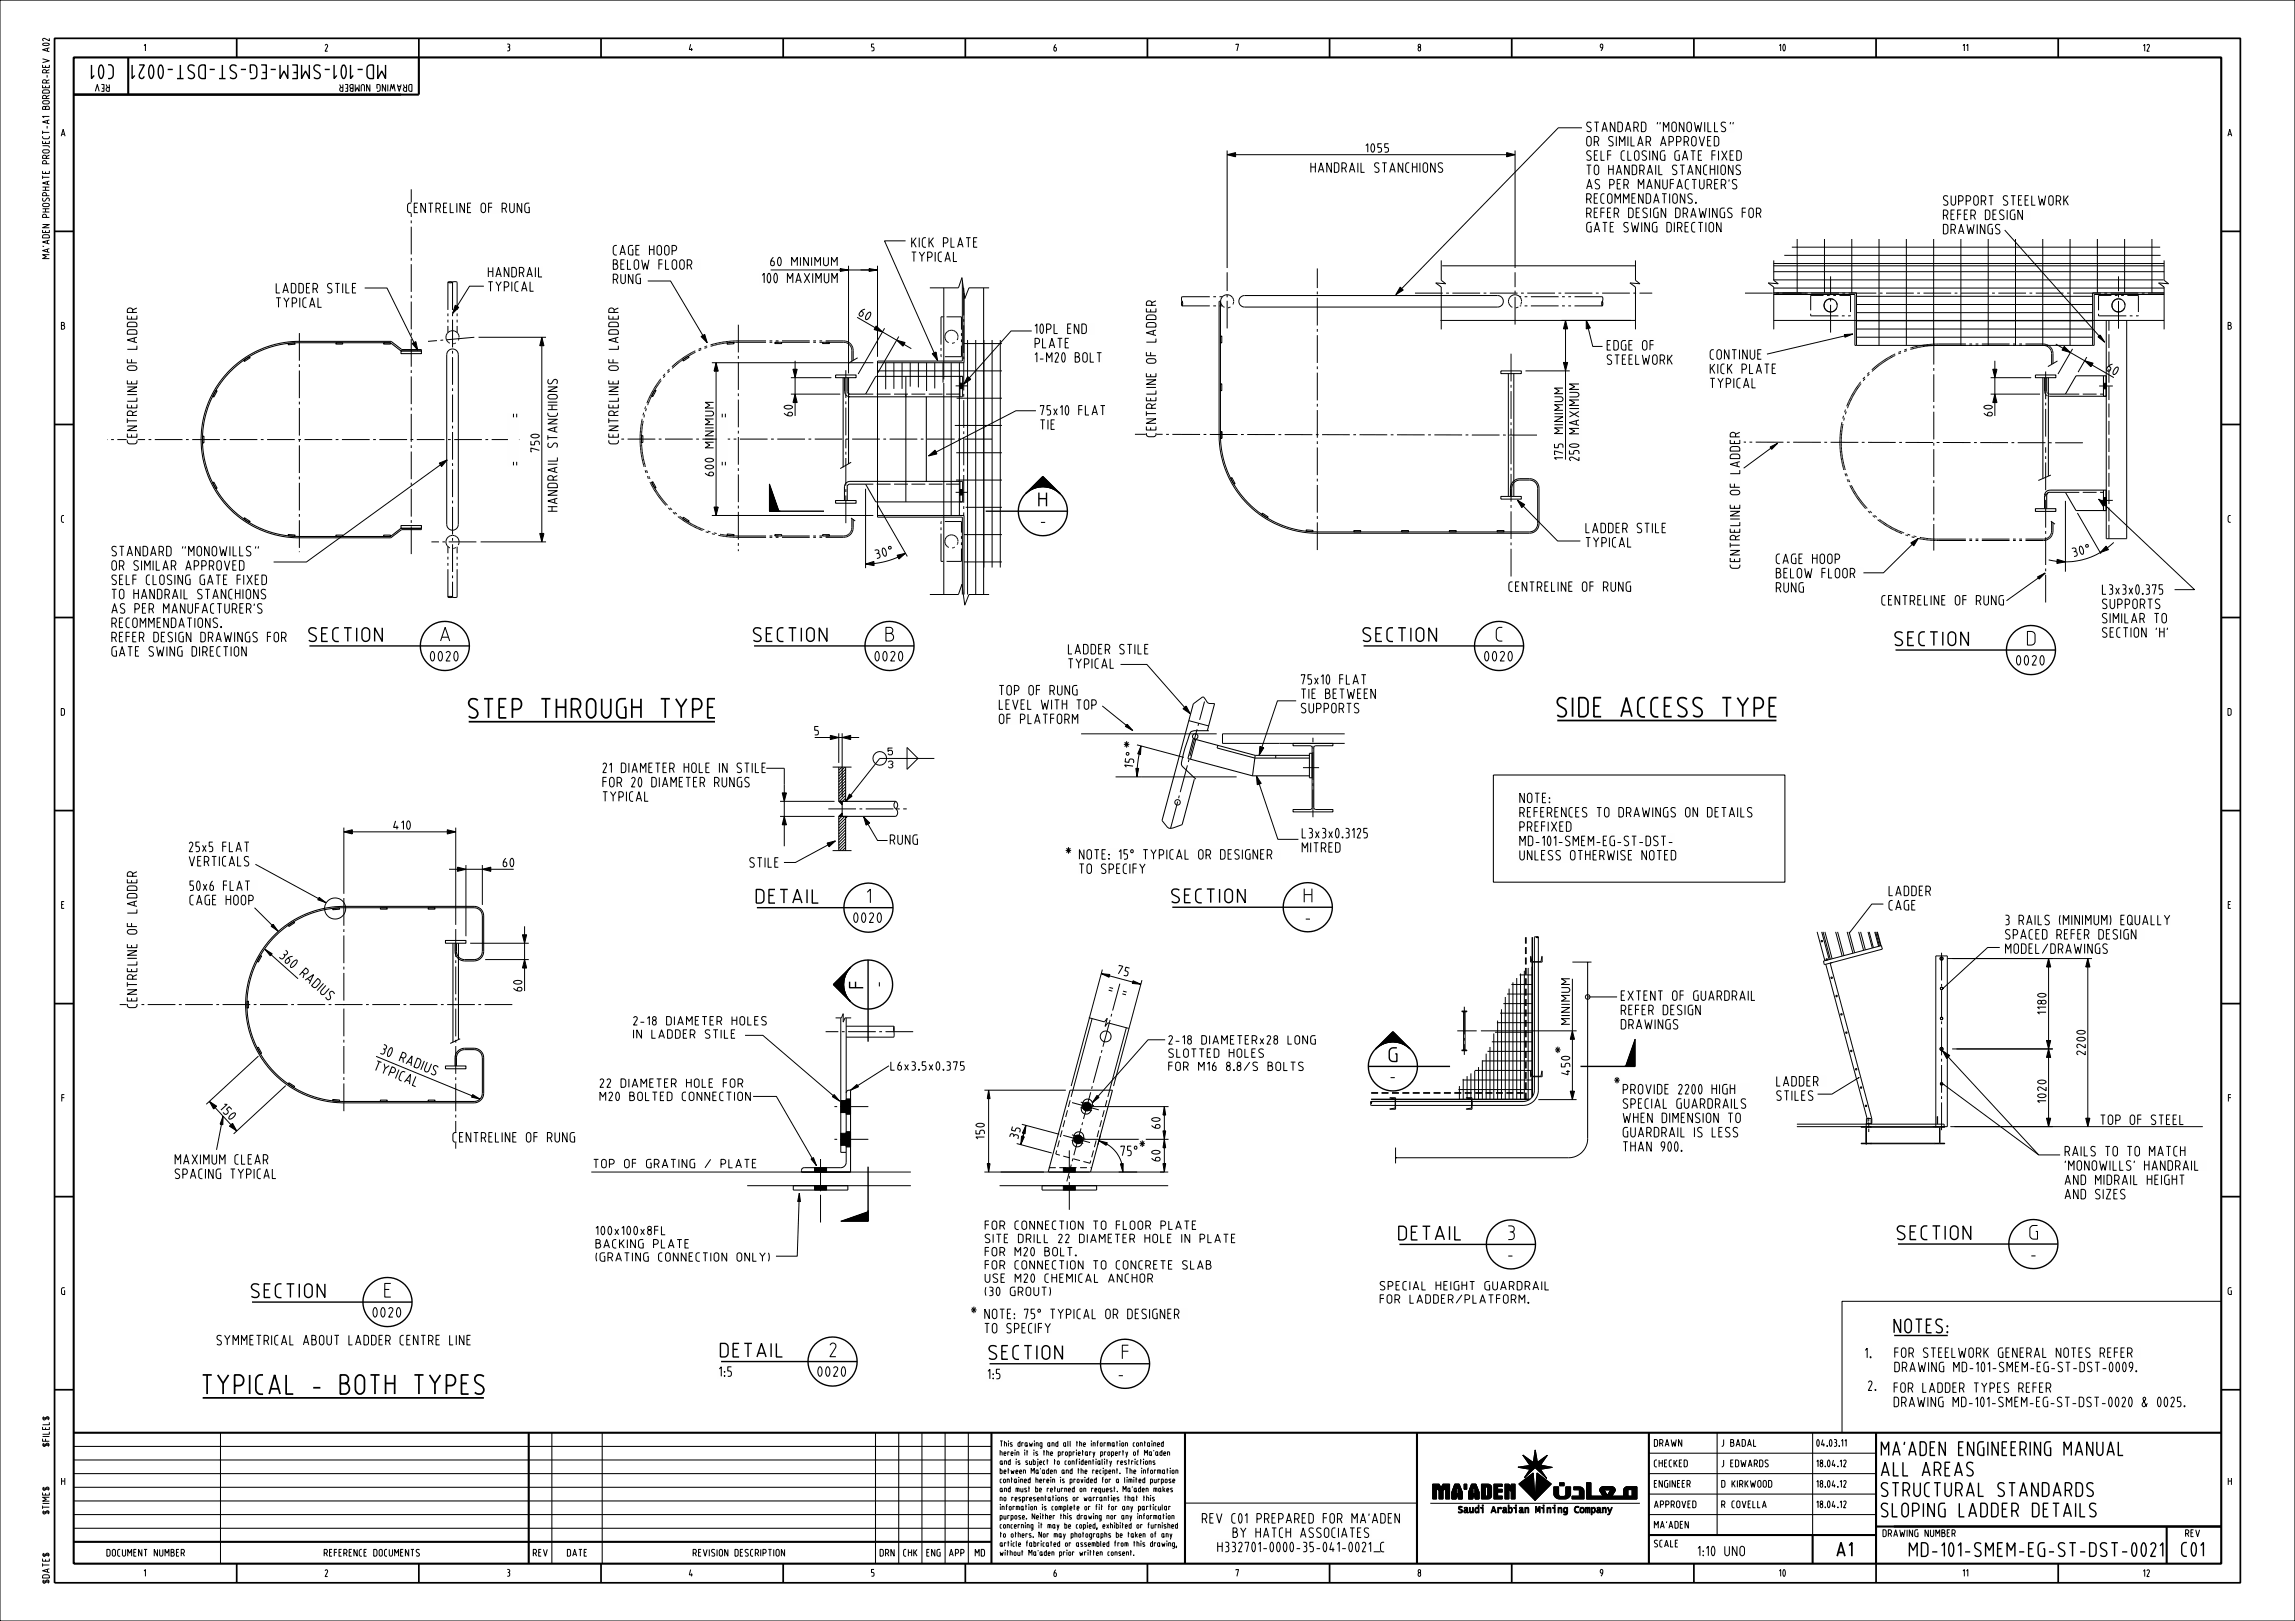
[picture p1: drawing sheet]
<svg xmlns="http://www.w3.org/2000/svg" width="841mm" height="594mm" viewBox="0 0 841 594" stroke-linecap="round" stroke-linejoin="round" font-family="sans-serif">
<defs><g id="words">
<g font-size="7">
<text x="171.8" y="263.1">STEP THROUGH TYPE</text>
<text x="570.7" y="262.6">SIDE ACCESS TYPE</text>
<text x="74.3" y="510.8">TYPICAL - BOTH TYPES</text>
</g>
<g font-size="5">
<text x="41.5" y="23.8" transform="rotate(-180 41.5 23.8)">C01</text>
<text x="141.3" y="23.8" transform="rotate(-180 141.3 23.8)">MD-101-SMEM-EG-ST-DST-0021</text>
<text x="380.7" y="185.5">H</text>
<text x="113.2" y="235">SECTION</text>
<text x="161.5" y="234.9">A</text>
<text x="276.1" y="235">SECTION</text>
<text x="324.7" y="234.9">B</text>
<text x="499.5" y="235">SECTION</text>
<text x="548.3" y="234.9">C</text>
<text x="694.4" y="236.5">SECTION</text>
<text x="743" y="236.4">D</text>
<text x="277.1" y="330.9">DETAIL</text>
<text x="317.8" y="330.8">1</text>
<text x="429.4" y="330.8">SECTION</text>
<text x="477.9" y="330.6">H</text>
<text x="316.3" y="361.9" transform="rotate(-90 316.3 361.9)">F</text>
<text x="509.1" y="389">G</text>
<text x="512.6" y="454.3">DETAIL</text>
<text x="552.7" y="454.2">3</text>
<text x="695.3" y="454.2">SECTION</text>
<text x="743.8" y="454.1">G</text>
<text x="92.1" y="475.5">SECTION</text>
<text x="141" y="475.3">E</text>
<text x="694.1" y="488.4">NOTES:</text>
<text x="264" y="497.3">DETAIL</text>
<text x="304.1" y="497.1">2</text>
<text x="411.3" y="497.9">F</text>
<text x="362.4" y="498.1">SECTION</text>
<text x="689.4" y="533.3">MA’ADEN ENGINEERING MANUAL</text>
<text x="689.4" y="540.8">ALL AREAS</text>
<text x="689.4" y="548.3">STRUCTURAL STANDARDS</text>
<text x="689.4" y="555.8">SLOPING LADDER DETAILS</text>
<text x="673.2" y="570.3">A1</text>
<text x="699.7" y="570.3">MD-101-SMEM-EG-ST-DST-0021</text>
<text x="799.5" y="570.3">C01</text>
</g>
<g font-size="3.5">
<text x="581.4" y="48.3">STANDARD &quot;MONOWILLS&quot;</text>
<text x="581.4" y="53.5">OR SIMILAR APPROVED</text>
<text x="581.4" y="58.7">SELF CLOSING GATE FIXED</text>
<text x="480.4" y="63.2">HANDRAIL STANCHIONS</text>
<text x="581.4" y="64">TO HANDRAIL STANCHIONS</text>
<text x="581.4" y="69.2">AS PER MANUFACTURER’S</text>
<text x="149.4" y="77.9">CENTRELINE OF RUNG</text>
<text x="581.4" y="74.5">RECOMMENDATIONS.</text>
<text x="712.2" y="75.2">SUPPORT STEELWORK</text>
<text x="581.4" y="79.7">REFER DESIGN DRAWINGS FOR</text>
<text x="712.2" y="80.5">REFER DESIGN</text>
<text x="581.4" y="85">GATE SWING DIRECTION</text>
<text x="712.2" y="85.7">DRAWINGS</text>
<text x="224.7" y="93.4">CAGE HOOP</text>
<text x="334.1" y="90.6">KICK PLATE</text>
<text x="334.1" y="95.8">TYPICAL</text>
<text x="178.9" y="101.5">HANDRAIL</text>
<text x="224.7" y="98.7">BELOW FLOOR</text>
<text x="101.2" y="107.4">LADDER STILE</text>
<text x="178.9" y="106.7">TYPICAL</text>
<text x="224.7" y="103.9">RUNG</text>
<text x="279.4" y="103.6">100 MAXIMUM</text>
<text x="101.2" y="112.6">TYPICAL</text>
<text x="379.3" y="122.2">10PL END</text>
<text x="379.3" y="127.5">PLATE</text>
<text x="588.9" y="128.3">EDGE OF</text>
<text x="626.7" y="131.6">CONTINUE</text>
<text x="379.3" y="132.7">1-M20 BOLT</text>
<text x="588.9" y="133.5">STEELWORK</text>
<text x="626.7" y="136.9">KICK PLATE</text>
<text x="626.7" y="142.1">TYPICAL</text>
<text x="189.9" y="155.7" transform="rotate(-90 189.9 155.7)">=</text>
<text x="266.4" y="155.7" transform="rotate(-90 266.4 155.7)">=</text>
<text x="381.2" y="152.1">75x10 FLAT</text>
<text x="381.2" y="157.3">TIE</text>
<text x="423.6" y="160" transform="rotate(-90 423.6 160)">CENTRELINE OF LADDER</text>
<text x="50.2" y="162.6" transform="rotate(-90 50.2 162.6)">CENTRELINE OF LADDER</text>
<text x="226.6" y="162.6" transform="rotate(-90 226.6 162.6)">CENTRELINE OF LADDER</text>
<text x="189.9" y="170.5" transform="rotate(-90 189.9 170.5)">=</text>
<text x="266.4" y="170.5" transform="rotate(-90 266.4 170.5)">=</text>
<text x="578.6" y="168.8" transform="rotate(-90 578.6 168.8)">250 MAXIMUM</text>
<text x="204.3" y="187.3" transform="rotate(-90 204.3 187.3)">HANDRAIL STANCHIONS</text>
<text x="381.5" y="192.6">-</text>
<text x="581.1" y="195.2">LADDER STILE</text>
<text x="41" y="203.7">STANDARD &quot;MONOWILLS&quot;</text>
<text x="581.1" y="200.5">TYPICAL</text>
<text x="41" y="209">OR SIMILAR APPROVED</text>
<text x="637.5" y="208.2" transform="rotate(-90 637.5 208.2)">CENTRELINE OF LADDER</text>
<text x="650.9" y="206.5">CAGE HOOP</text>
<text x="41" y="214.2">SELF CLOSING GATE FIXED</text>
<text x="650.9" y="211.8">BELOW FLOOR</text>
<text x="41" y="219.5">TO HANDRAIL STANCHIONS</text>
<text x="552.9" y="216.7">CENTRELINE OF RUNG</text>
<text x="650.9" y="217">RUNG</text>
<text x="689.6" y="221.7">CENTRELINE OF RUNG</text>
<text x="770.4" y="217.8">L3x3x0.375</text>
<text x="41" y="224.7">AS PER MANUFACTURER’S</text>
<text x="770.4" y="223">SUPPORTS</text>
<text x="41" y="230">RECOMMENDATIONS.</text>
<text x="770.4" y="228.3">SIMILAR TO</text>
<text x="770.4" y="233.5">SECTION ’H’</text>
<text x="41" y="235.2">REFER DESIGN DRAWINGS FOR</text>
<text x="391.5" y="239.6">LADDER STILE</text>
<text x="41" y="240.5">GATE SWING DIRECTION</text>
<text x="157.7" y="242.2">0020</text>
<text x="320.7" y="242.2">0020</text>
<text x="391.5" y="244.9">TYPICAL</text>
<text x="544" y="242.2">0020</text>
<text x="738.9" y="243.7">0020</text>
<text x="476.9" y="250.7">75x10 FLAT</text>
<text x="366.2" y="254.7">TOP OF RUNG</text>
<text x="476.9" y="256">TIE BETWEEN</text>
<text x="366.2" y="259.9">LEVEL WITH TOP</text>
<text x="476.9" y="261.2">SUPPORTS</text>
<text x="366.2" y="265.2">OF PLATFORM</text>
<text x="411.8" y="274">*</text>
<text x="220.9" y="283.1">21 DIAMETER HOLE IN STILE</text>
<text x="220.9" y="288.4">FOR 20 DIAMETER RUNGS</text>
<text x="220.9" y="293.6">TYPICAL</text>
<text x="556.9" y="294.1">NOTE:</text>
<text x="556.9" y="299.4">REFERENCES TO DRAWINGS ON DETAILS</text>
<text x="556.9" y="304.6">PREFIXED</text>
<text x="326.2" y="309.4">RUNG</text>
<text x="477.2" y="307">L3x3x0.3125</text>
<text x="556.9" y="309.9">MD-101-SMEM-EG-ST-DST-</text>
<text x="69.3" y="312.1">25x5 FLAT</text>
<text x="69.3" y="317.3">VERTICALS</text>
<text x="274.8" y="317.8">STILE</text>
<text x="390.5" y="312.9">*</text>
<text x="395.6" y="314.8">NOTE: 15^ TYPICAL OR DESIGNER</text>
<text x="477.2" y="312.3">MITRED</text>
<text x="556.9" y="315.1">UNLESS OTHERWISE NOTED</text>
<text x="395.6" y="320.1">TO SPECIFY</text>
<text x="69.6" y="326.3">50x6 FLAT</text>
<text x="692.3" y="328.2">LADDER</text>
<text x="69.6" y="331.6">CAGE HOOP</text>
<text x="692.3" y="333.5">CAGE</text>
<text x="312.9" y="338">0020</text>
<text x="478.5" y="338">-</text>
<text x="734.9" y="338.9">3 RAILS (MINIMUM) EQUALLY</text>
<text x="734.9" y="344.1">SPACED REFER DESIGN</text>
<text x="102.4" y="350.8" transform="rotate(41 102.4 350.8)">360 RA D IU S</text>
<text x="734.9" y="349.4">MODEL/DRAWINGS</text>
<text x="323.4" y="361.5" transform="rotate(-90 323.4 361.5)">-</text>
<text x="50.2" y="369.2" transform="rotate(-90 50.2 369.2)">CENTRELINE OF LADDER</text>
<text x="594.1" y="366.6">EXTENT OF GUARDRAIL</text>
<text x="594.1" y="371.8">REFER DESIGN</text>
<text x="594.1" y="377.1">DRAWINGS</text>
<text x="139.4" y="386" transform="rotate(22 139.4 386)">30 RA D IU S</text>
<text x="569.8" y="386">*</text>
<text x="136.9" y="392" transform="rotate(22 136.9 392)">TYPICAL</text>
<text x="509.6" y="396">-</text>
<text x="591.5" y="397.1">*</text>
<text x="594.8" y="400.9">PROVIDE 2200 HIGH</text>
<text x="651.1" y="398">LADDER</text>
<text x="594.8" y="406.1">SPECIAL GUARDRAILS</text>
<text x="651.1" y="403.2">STILES</text>
<text x="594.8" y="411.4">WHEN DIMENSION TO</text>
<text x="769.8" y="412.1">TOP OF STEEL</text>
<text x="166" y="418.5">CENTRELINE OF RUNG</text>
<text x="594.8" y="416.6">GUARDRAIL IS LESS</text>
<text x="410.8" y="423.5">75^</text>
<text x="417.5" y="420.3">*</text>
<text x="594.8" y="421.9">THAN 900.</text>
<text x="756.8" y="423.6">RAILS TO TO MATCH</text>
<text x="64.2" y="426.6">MAXIMUM CLEAR</text>
<text x="64.2" y="431.9">SPACING TYPICAL</text>
<text x="756.8" y="428.8">’MONOWILLS’ HANDRAIL</text>
<text x="756.8" y="434.1">AND MIDRAIL HEIGHT</text>
<text x="756.8" y="439.3">AND SIZES</text>
<text x="552.7" y="461.4">-</text>
<text x="744.4" y="461.4">-</text>
<text x="136.7" y="482.6">0020</text>
<text x="355.8" y="481.2">*</text>
<text x="360.9" y="483.2">NOTE: 75^ TYPICAL OR DESIGNER</text>
<text x="360.9" y="488.5">TO SPECIFY</text>
<text x="79.5" y="492.8">SYMMETRICAL ABOUT LADDER CENTRE LINE</text>
<text x="683.5" y="497.5">1.</text>
<text x="694.3" y="497.4">FOR STEELWORK GENERAL NOTES REFER</text>
<text x="694.3" y="502.7">DRAWING MD-101-SMEM-EG-ST-DST-0009.</text>
<text x="263.6" y="504.3">1:5</text>
<text x="299.7" y="504.3">0020</text>
<text x="362" y="505.2">1:5</text>
<text x="408.9" y="505.3">-</text>
<text x="684.7" y="509.5">2.</text>
<text x="694.1" y="510.2">FOR LADDER TYPES REFER</text>
<text x="694.1" y="515.5">DRAWING MD-101-SMEM-EG-ST-DST-0020 &amp; 0025.</text>
<text x="440.6" y="558.1">REV C01 PREPARED FOR MA’ADEN</text>
<text x="451.8" y="563.4">BY HATCH ASSOCIATES</text>
<text x="446.2" y="568.6">H332701-0000-35-041-0021_C</text>
<text x="622.3" y="570.1">1:10 UNO</text>
</g>
<g font-size="3.1">
<text x="500.5" y="55.8">1055</text>
<text x="282.4" y="97.4">60 MINIMUM</text>
<text x="314.6" y="115.5" transform="rotate(30 314.6 115.5)">60</text>
<text x="771.7" y="135.6" transform="rotate(30 771.7 135.6)">60</text>
<text x="290.4" y="152.4" transform="rotate(-90 290.4 152.4)">60</text>
<text x="730.1" y="152.4" transform="rotate(-90 730.1 152.4)">60</text>
<text x="197.6" y="165.5" transform="rotate(-90 197.6 165.5)">750</text>
<text x="572.8" y="168.4" transform="rotate(-90 572.8 168.4)">175 MINIMUM</text>
<text x="261.5" y="174.4" transform="rotate(-90 261.5 174.4)">600 MINIMUM</text>
<text x="760" y="204" transform="rotate(-15 760 204)">30%%d</text>
<text x="321.3" y="204.7" transform="rotate(-15 321.3 204.7)">30%%d</text>
<text x="298.5" y="269.3">5</text>
<text x="415.1" y="281.4" transform="rotate(-82 415.1 281.4)">15%%d</text>
<text x="144.3" y="303.9">410</text>
<text x="184.4" y="317.6">60</text>
<text x="409.3" y="356.7" transform="rotate(15 409.3 356.7)">75</text>
<text x="191.3" y="363.2" transform="rotate(-90 191.3 363.2)">60</text>
<text x="406.1" y="363.3" transform="rotate(15 406.1 363.3)">= =</text>
<text x="749.8" y="371.6" transform="rotate(-90 749.8 371.6)">1180</text>
<text x="232.2" y="375.6">2-18 DIAMETER HOLES</text>
<text x="232.2" y="380.5">IN LADDER STILE</text>
<text x="428.3" y="382.6">2-18 DIAMETERx28 LONG</text>
<text x="575.3" y="381.8" transform="rotate(-90 575.3 381.8)">MINIMUM</text>
<text x="428.3" y="387.5">SLOTTED HOLES</text>
<text x="764.1" y="386.5" transform="rotate(-90 764.1 386.5)">2200</text>
<text x="326.4" y="392.2">L6x3.5x0.375</text>
<text x="428.3" y="392.3">FOR M16 8.8/S BOLTS</text>
<text x="575.3" y="393.8" transform="rotate(-90 575.3 393.8)">450</text>
<text x="219.9" y="398.5">22 DIAMETER HOLE FOR</text>
<text x="80.5" y="406.3" transform="rotate(47 80.5 406.3)">150</text>
<text x="219.9" y="403.3">M20 BOLTED CONNECTION</text>
<text x="749.8" y="404.1" transform="rotate(-90 749.8 404.1)">1020</text>
<text x="425.1" y="413.4" transform="rotate(-90 425.1 413.4)">60</text>
<text x="360.7" y="417.4" transform="rotate(-90 360.7 417.4)">150</text>
<text x="373" y="417.4" transform="rotate(-75 373 417.4)">35</text>
<text x="425.1" y="425.4" transform="rotate(-90 425.1 425.4)">60</text>
<text x="217.6" y="427.9">TOP OF GRATING / PLATE</text>
<text x="218.4" y="452.5">100x100x8FL</text>
<text x="361" y="450.5">FOR CONNECTION TO FLOOR PLATE</text>
<text x="361" y="455.4">SITE DRILL 22 DIAMETER HOLE IN PLATE</text>
<text x="218.4" y="457.3">BACKING PLATE</text>
<text x="361" y="460.2">FOR M20 BOLT.</text>
<text x="218.4" y="462.2">(GRATING CONNECTION ONLY)</text>
<text x="361" y="465.1">FOR CONNECTION TO CONCRETE SLAB</text>
<text x="361" y="469.9">USE M20 CHEMICAL ANCHOR</text>
<text x="505.8" y="472.7">SPECIAL HEIGHT GUARDRAIL</text>
<text x="361" y="474.8">(30 GROUT)</text>
<text x="505.8" y="477.6">FOR LADDER/PLATFORM.</text>
</g>
<g font-size="3">
<text x="40.1" y="31" transform="rotate(-180 40.1 31)">REV</text>
<text x="151" y="31" transform="rotate(-180 151 31)">DRAWING NUMBER</text>
<text x="18.1" y="94.8" transform="rotate(-90 18.1 94.8)">MA’ADEN PHOSPHATE PROJECT-A1 BORDER-REV A02</text>
<text x="18.1" y="530" transform="rotate(-90 18.1 530)">$FILEL$</text>
<text x="606.2" y="530">DRAWN</text>
<text x="606.2" y="537.5">CHECKED</text>
<text x="606.2" y="545">ENGINEER</text>
<text x="18.1" y="554.8" transform="rotate(-90 18.1 554.8)">$TIME$</text>
<text x="606.2" y="552.5">APPROVED</text>
<text x="606.2" y="560">MA’ADEN</text>
<text x="690" y="563.1">DRAWING NUMBER</text>
<text x="800.9" y="563.1">REV</text>
<text x="606.2" y="566.9">SCALE</text>
<text x="39.2" y="570.3">DOCUMENT NUMBER</text>
<text x="118.8" y="570.3">REFERENCE DOCUMENTS</text>
<text x="195.4" y="570.3">REV</text>
<text x="207.9" y="570.3">DATE</text>
<text x="254" y="570.3">REVISION DESCRIPTION</text>
<text x="322.5" y="570.3">DRN</text>
<text x="331.1" y="570.3">CHK</text>
<text x="339.6" y="570.3">ENG</text>
<text x="347.9" y="570.3">APP</text>
<text x="357.4" y="570.3">MD</text>
<text x="18.1" y="580.2" transform="rotate(-90 18.1 580.2)">$DATE$</text>
</g>
<g font-size="2.5">
<text x="325.4" y="276.6">5</text>
<text x="325.5" y="281.4">3</text>
<text x="630.9" y="530">J BADAL</text>
<text x="665.7" y="530">04.03.11</text>
<text x="630.9" y="537.5">J EDWARDS</text>
<text x="665.7" y="537.5">18.04.12</text>
<text x="630.9" y="545">D KIRKWOOD</text>
<text x="665.7" y="545">18.04.12</text>
<text x="630.9" y="552.5">R COVELLA</text>
<text x="665.7" y="552.5">18.04.12</text>
</g>
<g font-size="2">
<text x="185.9" y="18.6">3</text>
<text x="252.6" y="18.7">4</text>
<text x="22.4" y="49.9">A</text>
<text x="816.4" y="49.9">A</text>
<text x="22.6" y="332.9">E</text>
<text x="816.5" y="332.9">E</text>
<text x="22.6" y="403.6">F</text>
<text x="816.6" y="403.6">F</text>
<text x="366.5" y="530">This drawing and all the information contained</text>
<text x="366.5" y="533.3">herein it is the proprietary property of Ma’aden</text>
<text x="366.5" y="536.7">and is subject to confidentiality restrictions</text>
<text x="22.6" y="544.1">H</text>
<text x="366.5" y="540">between Ma’aden and the recipent. The information</text>
<text x="366.5" y="543.3">contained herein is provided for a limited purpose</text>
<text x="816.5" y="544.1">H</text>
<text x="366.5" y="546.7">and must be returned on request. Ma’aden makes</text>
<text x="366.5" y="550">no respresentations or warranties that this</text>
<text x="366.5" y="553.3">information is complete or fit for any particular</text>
<text x="366.5" y="556.7">purpose. Neither this drawing nor any information</text>
<text x="534.1" y="554.4">Saudi Arabian Mining Company</text>
<text x="366.5" y="560">concerning it may be copied, exhibited or furnished</text>
<text x="366.5" y="563.3">to others. Nor may photographs be taken of any</text>
<text x="366.5" y="566.7">article fabricated or assembled from this drawing,</text>
<text x="366.5" y="570">without Ma’aden prior written consent.</text>
<text x="185.9" y="577.6">3</text>
<text x="252.6" y="577.7">4</text>
</g>
</g></defs>
<g fill="none" stroke="#000" stroke-width=".37">
<path d="M0 0h841v594h-841zM52.8 16.8l.5-.6v2.5M119.2 16.7a.5 .5 0 0 1 .7-.4 .5 .5 0 0 1 .1 .8l-.9 1.7h1M185.9 16.2l.8 .2v.7l-.3 .1M253.1 16.2l-.5 1.9h1.2M320.3 16.2h-.9v1l.5 .1 .4 .3-.1 .9-.8 .1M386.9 16.3l-.5 .6a1.09 1.09 0 0 0 .3 1.8l.4-.5a.63 .63 0 0 0-.1-.7 .63 .63 0 0 0-.7-.2M452.9 16.5v-.3h.9l-.5 2.5M519.9 16.3l-.1 .9a.73 .73 0 0 1 .8 .7 .73 .73 0 0 1-.7 .7l-.2-.5 .1-.6a.61 .61 0 0 0 .8-.6 .61 .61 0 0 0-.7-.6zM587.2 17.5a.65 .65 0 0 1-.9-.6 .65 .65 0 0 1 1-.5l-.1 1.3-.5 .9M652 16.8l.5-.6v2.5M653.6 16.3a1.47 1.47 0 0 1 0 2.3l-.3-1.2z"/>
<path d="M719.3 16.8l.5-.6v2.5M720.6 16.8l.5-.6v2.5M785.4 16.8l.5-.5v2.5M786.7 16.7a.5 .5 0 0 1 .7-.4 .5 .5 0 0 1 .2 .8l-.9 1.7h1M22.4 49.9l.7-2.5 .8 2.5M449.7 56.7h105.5M449.7 55.1v43.1M555.2 55.1v43.1M579.7 46.8h-8.7l-59.5 61.2M816.4 49.9l.7-2.5 .7 2.5M150.7 69.4v10.1M150.7 80.8v1"/>
<path d="M150.7 83.1v10.1M150.7 94.5v1M150.7 96.8v10.2M282.4 98.9h39.2M310.9 97.4v39.5M321.6 97.4v33.4M331.9 88.3h-7.8l19.5 43.8M449.7 99.8v6.9M482.7 98.4v7.2M528.1 95.4v7.3l1.7 1.3-3.7-.3 2 1.5v15.5M528.5 97.4h70.8M555.2 99.8v5.4"/>
<path d="M599.3 95.4v7.3l1.7 1.3-3.7-.3 2 1.5v15.5M650 97.4h143M650 95.4v7.3l1.6 1.3-3.6-.3 2 1.5v15.5M650 99.6h143M650 96.6h143M653.8 93.6h137.9M656.6 90.6h135M658.6 87.6v19.7M668.6 87.6v19.7M678.6 87.6v19.7M688.6 87.6v39M698.6 87.6v39"/>
<path d="M708.6 87.6v46M718.6 87.6v39M728.6 87.6v39M734.6 84.3l36.7 41.1M738.6 87.6v39M748.6 87.6v39M758.6 87.6v39M768.6 87.6v19.7M778.6 87.6v19.7M788.6 87.6v19.7M793 95.4v7.3l1.7 1.3-3.7-.3 2 1.5v15.5M22.5 119.2l.9-.1 .2-.5-.3-.4-.8-.1v2.5h.6a.7 .7 0 0 0 .6-.7 .7 .7 0 0 0-.6-.7"/>
<path d="M133.6 105.5h8.2l11.3 22.8M150.7 108.2v1M150.7 110.5v10.2M164.1 103.4v10.2M164.1 114.9v1M164.1 117.1v1.1M164.1 119.4v2.4M164.2 103.3l.8-.1 .8 .2-.8 .3zM165.8 113.6v-10.2l.9-.2 .8 .2v10.2M165.8 117.1v10.2M167.5 114.9v1M167.5 117.1v1.1"/>
<path d="M167.5 119.4v2.4M177.3 104.9h-5.2l-6.2 10-.1 1M237.4 103h8.3l13.5 22.6M270.6 119v10.2M314.1 116.3l19.9 11.5M340.7 105.5h10.5l1.3-3.8 1 7.7 1.6-3.9h7.4M345.6 116.1h-.8v10.2M345.8 105.5v33.6M346.9 116.1h5.4v4.7M352.7 102.8v29.5h-31.1v57.2h31.1v28.4M353.2 105.5v10.1M353.2 116.9v1"/>
<path d="M353.2 119.2v10.2M353.3 107.4v25.5h-31.7M360.5 105.5v112.4M433.1 110.5l.3 .7-.2 .9-.3-.9zM433.2 112.1h10.1M443.3 108.7h-10.1l-.3 .9 .3 .8M444.6 108.7h1M444.6 112.1h1M446.9 108.7h1M446.9 112.1h1M447.2 110.4v50l.6 5.2 .9 4 1 2.9 2.5 5.1 4 5.4 4.9 4.6 3.9 2.5 4.6 2.3 4.9 1.6 5.7 .8 80.3 .1a2.99 2.99 0 0 0 3-3v-13a2.95 2.95 0 0 0-3-3h-3.5a2.99 2.99 0 0 0-3 3v3M447.2 110.4h-.5v49.5l.6 6.2 1.7 5.9 3.2 6.4 4 5.3 5 4.5 4.3 2.8 4.2 2 5.4 1.6 5.1 .7 80.3 .1a3.5 3.5 0 0 0 3.5-3.5v-13a3.5 3.5 0 0 0-3.5-3.5h-3.5a3.5 3.5 0 0 0-3.5 3.5v3"/>
<path d="M447.3 110.4a2.43 2.43 0 0 1 2.4-2.4 2.43 2.43 0 0 1 2.4 2.4M447.3 110.4a2.38 2.38 0 0 0 1.4 2.2M449.7 107.9v1M449.7 110.2v10.2M450.9 112.5l-.9 .3M452.1 110.6l-.3 1M454.6 108.9l1.5-.6h92.7a2.11 2.11 0 0 1 2.1 2.1 2.11 2.11 0 0 1-2.1 2.1h-92.7a2.11 2.11 0 0 1-2-1.3 2.11 2.11 0 0 1 .5-2.3zM482.7 106.8v1M482.7 109.1v10.2M518.5 107.4h10.2M527.9 117.4h71.4M529.9 107.4h1.1"/>
<path d="M532.2 107.4h10.2M543.7 107.4h1M545.9 107.4h10.2M555.2 106.5v1M555.2 108.8v10.1M556.4 112.5l-1 .3M556.9 108.7h.5M556.9 112.1h.5M557.4 107.4h1M557.6 110.6l-.3 1M557.6 110.4a2.42 2.42 0 0 0-3.7-2 2.42 2.42 0 0 0 .3 4.2M558.7 108.7h1"/>
<path d="M558.7 112.1h1M559.7 107.4h10.1M561 108.7h10.1M561 112.1h10.1M571.1 107.4h1M572.4 108.7h1M572.4 112.1h1M573.4 107.4h10.1M573.7 117.4v51M574.7 108.7h1M574.7 112.1h1M577 108.7h10.1l.3 .9-.3 .8"/>
<path d="M577 112.1h10.1M581.3 117.4l2.4 9.5h3.5M584.8 107.4h1M587.1 110.5l.3 .7-.3 .9-.2-.9zM587.1 107.4h10.2M598.5 107.4h1M600.8 107.4h4.7M639.4 107.4h10.2M649.8 102.6h143.1M650 117.4h143M650 107.4h12.4M650 107.9h29.7v18.7h87.7v-18.7h25.6"/>
<path d="M650 107.3h30.3v19.3M650 105.6h143M663.5 115v.7h10.2M663.7 107.4h10.2M668.2 108.3h-4.7v5.4M669.5 108.3h1M670.8 101.3v6.8M670.8 109.4v1M670.8 111.7v10.2M670.8 109.5a2.41 2.41 0 0 0-2 3.7 2.41 2.41 0 0 0 4.2-.3M671 109.5l1 .3M671.8 108.3h1"/>
<path d="M672.9 110.7l.3 1M674.1 108.3h4v6M675 115.7h1M675.1 107.4h1M677.4 107.4h10.2M678.1 115.6l-.9 .1M680.3 117.6h86.5M680.3 114.6h86.5M680.3 111.6h86.5M680.3 108.6h86.5M688.8 107.4h1.1M691.1 107.4h10.2"/>
<path d="M702.6 107.4h1M704.8 107.4h10.2M716.3 107.4h1M718.6 107.4h10.1M730 107.4h1M732.3 107.4h10.1M743.7 107.4h1M746 107.4h10.2M757.4 107.4h1M759.7 107.4h10.2M769 115v.7h10.2M771.1 107.4h1.1"/>
<path d="M771.8 117.4v80h7.5v-80M772.8 117.4v3.8M773.4 107.4h10.2M773.7 108.3h-4.7v5.4M775 108.3h1M776.3 101.3v5.4M776.3 108v1M776.3 110.3v10.1M776.3 109.5a2.41 2.41 0 0 0-2 3.7 2.41 2.41 0 0 0 4.2-.3M776.5 109.5l1 .3M777.3 108.3h1M778.4 110.7l.3 1"/>
<path d="M779.6 108.3h4v6M780.4 115.7h1.1M783.6 115.6l-.9 .1M784.9 107.4h1M787.1 107.4h5.9M793 107.3h-26.2v19.3M816.5 119.2l.9-.1 .1-.5-.2-.4-.8-.1v2.5h.6a.7 .7 0 0 0 .6-.7 .7 .7 0 0 0-.6-.7M109.7 122v10.2M109.7 133.5v1M109.7 135.8v10.1M150.7 121.9v1.1M150.7 124.2v10.2"/>
<path d="M150.7 135.7v1M150.7 137.9v10.2M160.1 124.8l-3.3 .3M162.4 124.6l-1 .1M164.3 128.5a2.11 2.11 0 0 1 2.3-.5 2.11 2.11 0 0 1 1.3 2v62.2a2.12 2.12 0 0 1-2.1 2.1 2.12 2.12 0 0 1-2.1-2.1v-62.2zM165.8 128.6v1M165.8 130.9v10.1M167 125.7l-.9 .3M168.2 123.7l-.3 1M168.2 123.6a2.41 2.41 0 0 0-3.7-2 2.41 2.41 0 0 0 .3 4.2M173.8 123.6l-10.1 .9M175.4 123.6h24.7"/>
<path d="M198.6 123.6v75M242.2 138.8l-3 4.4-2.1 4.5M242.3 139.4a34.3 34.3 0 0 0-5 9.1M243.7 137l-.7 .8M243.8 137.6l-.7 .8M245.3 135.3l-.7 .7M245.4 135.9l-.7 .7M250.2 131.8l2-1.3 .3 .4-2.1 1.4zM254.8 128.5l-4.6 2.7-4 3.2M254.8 129.1l-4.6 2.7-3.9 3.2M256.9 127.6l-.9 .4M257 128.1l-1 .4"/>
<path d="M259.1 127.3l-.9 .4M259.1 126.8l-1 .3M260.9 132.9h59.1M262.4 132.9v56M266.4 125.6l2.5-.2 .1 .6-2.5 .2zM270.6 130.4v1M270.6 132.7v10.2M280.7 125.4l-12.7 .1-4.1 .5-3.5 .9M280.7 124.9l-12.7 .1-4.1 .5-3.5 .9M282 125.4h1M282 124.9h1M283.9 125.4h2.5v.5h-2.5z"/>
<path d="M284.3 125.4h1M284.3 124.9h1M286.6 125.4h10.1M286.6 124.9h10.1M289.8 138.4h14.8M291.4 132.2v20.2M298 125.4h1M298 124.9h1M300.3 125.4h1M300.3 124.9h1M301.4 125.4h2.5v.5h-2.5zM302.6 125.4h6.6a2.99 2.99 0 0 1 3 3v4"/>
<path d="M302.6 124.9h6.6a3.5 3.5 0 0 1 3.4 3.5v3.7M309.4 138.4v5a1.99 1.99 0 0 0 2.1 2M310 135.7v10.1M310.5 138.4v5.2l.4 .6 .6 .2M314.3 131.1l-3.5 2.1M321.6 135.9h45.6M324.2 120.3l-9.7 16.8M324.6 132.9v9.7M327.6 132.9v9.6M329.4 123.3l-7.7 13.3M330.6 132.9v9.6M332 137.9v7.5"/>
<path d="M333.6 132.9v8.8M336.5 132.9v9.1M339.5 132.9v10.4M342.5 132.9v9.4M344.8 127.5v1M344.8 129.8l.2 .9M345.6 132.9v7.3M348.6 132.9v56M349.8 125.5l-.9 .3M351 123.6l-.3 1M351.1 123.4a2.41 2.41 0 0 0-3.7-2 2.41 2.41 0 0 0 .2 4.2M351.6 132.9v56"/>
<path d="M351.8 137.9h1M352.3 126.6v4.1h-6.1M352.3 122.1v1M352.3 124.4v1M353.2 130.6v1M353.2 132.9v10.2M353.3 125.9h13.9M354.6 124.6v93.3M357.6 124.6v93.3M360.6 124.6v83.4M363.6 124.6v83.4M366.5 124.6v83.4"/>
<path d="M378.1 121.3h-7.6l-17.4 19.5M447.2 123.2h.5v2.4h-.5zM482.7 120.5v1.1M482.7 122.8v10.2M482.7 134.3v1M482.7 136.5v10.2M550 135.9h7.5v1h-7.5zM552.7 136.9v45M553.7 129.6v10.2M554.7 136.9v45M559 135.9h16.2M679 122.4l-31.5 7.4"/>
<path d="M680.3 123.6h86.5M680.3 120.6h86.5M681.8 139.9a36.3 36.3 0 0 0-5.1 9M682.7 138.9h.1M683.3 138.1l-.6 .8M683.5 138.8l-.7 .7M685 136.4l-.8 .8M685 137l-.7 .8M694.5 129.7a37 37 0 0 0-8.6 5.8M694.5 130.2a34.7 34.7 0 0 0-8.5 5.9M696.6 129.3l-.9 .4M696.6 128.8l-.9 .4"/>
<path d="M698.8 128.5l-1 .3M698.8 127.9l-1 .4M708.6 134.9v1M708.6 137.2v10.1M708.7 126.6l-4.6 .5-4 1M709.7 126.6h-.5M720.4 126.1h-10.2a35.9 35.9 0 0 0-10.1 1.4M721.7 126.1h1M724 126.1h1M726.2 126.1h10.2M729.5 138.4h14.8M731 132.2v20.2"/>
<path d="M737.7 126.1h1M740 126.1h1M742.2 126.1h6.6a3.5 3.5 0 0 1 3.5 3.5v3.6M748.8 126.6a2.99 2.99 0 0 1 3 3v3.9M749.2 138.4v5a1.82 1.82 0 0 0 1.1 1.7M749.6 136.1v10.2M750 138.4v5l.3 .7M753.3 126.1l21.3 12.3M753.9 132.3l-3.5 2M759.5 127.8l-5.3 9.3M764.7 130.9l-3.2 5.5M772.8 122.5v5.1"/>
<path d="M772.8 128.8v5.1M772.8 135.2v5.1M109.7 147.2v1M109.7 149.5v10.1M150.7 149.4v1M150.7 151.7v10.2M165.8 142.3v1M165.8 144.6v10.1M165.8 156v1M165.8 158.3v10.1M235.1 159.7h.5v2.4h-.5zM235.3 153.5a36.3 36.3 0 0 0 .7 17.5"/>
<path d="M235.7 154.2a36.3 36.3 0 0 0 .8 16.9M235.9 151.2l-.3 1M236.2 151.9l-.3 1.1M236.6 148.9l-.3 1M236.9 149.7l-.3 1M240 142.9l.4 .2-1.2 2.2-.4-.2zM270.6 144.1v1.1M270.6 146.4v10.2M270.6 157.9v1M289.8 144.4h18.1M310 147.1v1M310 149.4v10.1"/>
<path d="M317.2 144.4h2.8M321.3 144.4h5.1M327.6 144.4h5.1M334 144.4h5.1M340.3 144.4h5.1M345.8 140.3v77.6M346.7 144.4h5.1M349.9 155.9h17.3M350.2 141.4h4.4M350.6 145.9h16.6M353.2 144.3v1.1M353.2 146.6v10.2"/>
<path d="M353.2 158.1v1M379.6 150.5h-7.3l-32 16.6M415.9 159.2h10.2M427.3 159.2h1M429.6 159.2h10.2M441 159.2h1.1M443.3 159.2h10.2M447.2 158.2h.5v2.5h-.5zM447.2 140.7h.5v2.5h-.5zM454.8 159.2h1M457 159.2l10.2 .1M468.5 159.3h1"/>
<path d="M470.8 159.3h10.1M482.2 159.3h1M482.7 148v1M482.7 150.3v10.1M484.5 159.3h10.1M495.9 159.3h1M498.2 159.3h10.2M509.6 159.3h1M511.9 159.3l10.2 .1M523.3 159.4h1.1M525.6 159.4h10.2M537.1 159.4h1"/>
<path d="M539.3 159.4h10.2M550.8 159.4h1M553.1 159.4h10.1M553.7 141v1.1M553.7 143.3v10.2M553.7 154.8v1M553.7 157v2.4M553.7 159.9v10.2M675 154.6v.3a36 36 0 0 0 .7 17.3M675.4 155.4l-.6 4.6v3.6l.5 4.6 .9 4M675.4 155.4h.1M675.5 152.3l-.2 1.1"/>
<path d="M675.9 153.1l-.3 1M676.3 150.1l-.4 1M676.6 150.8l-.4 1M682 140.6l-3 4.6-2 4.4M708.6 148.6v1M708.6 150.9v10.1M729.5 144.4h18.1M749.6 147.5v1.1M749.6 149.8v10.2M750.3 144.1h.1M750.3 144.1l.1 .1M750.6 144.3l.4 .1"/>
<path d="M750.6 145.2h.4M756.9 144.4h5M763.2 144.4h5.1M769.2 141.4h5M769.6 144.4h1.2M770.8 145.2h1M772.8 141.5v5.1M772.8 147.9v5.1M772.8 154.2v5.1M39.3 161.1h.1M40.7 161.1h1M43 161.1h10.2"/>
<path d="M54.4 161.1h1M56.7 161.1h10.2M68.1 161.1h1.1M70.4 161.1h10.2M81.9 161.1h1M84.2 161.1h10.1M95.6 161.1h1M97.9 161.1h10.1M109.3 161.1h1M109.7 160.9v1M109.7 163.2v10.2M109.7 174.6v1"/>
<path d="M109.7 176.9v10.2M111.6 161.1h10.1M123 161.1h1M125.3 161.1h10.2M136.7 161.1h1M139 161.1h10.2M150.4 161.1h1.1M150.7 163.2v1M150.7 165.5v10.1M150.7 176.9v1M150.7 179.2v10.1M152.7 161.1h10.2"/>
<path d="M163.9 168.5l-51.6 37.4h-12M164.2 161.1h1M165.8 169.7v1M165.8 172v10.2M166.4 161.1h10.2M177.9 161.1h1M180.2 161.1h10.1M227.7 160.9h1M230 160.9h10.1M236 171v.1M236.4 172.3l.4 1M236.9 172.3l.4 1"/>
<path d="M237.2 174.5l.4 1M237.8 174.5l.4 .9M238.2 175.4v.1M238.2 176.7l2.6 4.5 3.2 4M238.7 176.6l.4 .7a36.9 36.9 0 0 0 5.5 7.8M238.8 176.8l.4-.3 1.2 2.2-.4 .2zM241.4 160.9h1M243.7 160.9h10.1M255.1 160.9h1M257.4 160.9h10.2M268.8 160.9h1M270.6 160.1v10.2"/>
<path d="M270.6 171.6v1M270.6 173.9v10.1M271.1 160.9h10.2M282.5 160.9h1.1M284.8 160.9h10.2M296.3 160.9h1M298.6 160.9h10.1M310 160.8v3.5M310 165.6v1M310 167.8v10.2M310 179.3v1M310 160.9h1"/>
<path d="M311.9 169.4l-4 2.3M312.3 160.9h10.1M317.2 177.4h2.8M317.2 179.1v29.1M321.3 177.4h5.1M323.7 160.9h1M326 160.9h10.1M327.6 177.4h5.1M332 176.4v7.5M334 177.4h5.1M337.4 160.9h1M339.7 160.9h10.2"/>
<path d="M340.3 177.4h5.1M346.7 177.4h5.1M350.3 175.9h16.9M350.4 165.9h16.8M351.1 160.9h1M353.2 160.3v10.2M353.2 171.8v1M353.2 174.1v10.1M353.4 160.9h10.2M451 175.3l.4-.3 1.2 2.2-.4 .2zM482.7 161.7v1M482.7 164v10.1"/>
<path d="M482.7 175.4v1M482.7 177.7v10.2M553.7 171.4v1M553.7 173.7v10.1M639 162h.8M641.1 162h1M643.4 162h10.1M651.4 162.4l-12.4 9.2M654.8 162h1M657.1 162l10.2 .1M668.5 162.1h1M670.8 162.1h10.2"/>
<path d="M675.7 172.2h.1M676.1 173.5l.3 1M676.6 173.5l.3 1M676.9 175.7l.4 1M677.4 175.7l.4 .9M677.8 176.6v.1M677.8 177.8a38 38 0 0 0 5.8 8.6M678.4 177.8a35.8 35.8 0 0 0 5.9 8.5M682.2 162.1h1.1M684.5 162.1h10.2M696 162.1h1M698.2 162.1h10.2"/>
<path d="M708.6 162.3v1M708.6 164.6v10.1M708.6 176v1M708.6 178.3v10.2M709.7 162.1h1M712 162.1l10.1 .1M723.4 162.2h1M725.7 162.2h10.1M737.1 162.2h1M739.4 162.2h10.2M749.6 163.9v2M749.6 167.2v1"/>
<path d="M749.6 169.5v10.1M750.8 162.2l1 .1M751.5 174.1l-4.6 2M753.1 162.3h10.2M772.8 160.6v5.1M772.8 166.9v5.1M772.8 173.3v5.1M772.8 179.6v5.1M23.4 188.9l-.6 .1-.3 .6 .1 1.5 .8 .3M109.7 188.3v1.1M109.7 190.6v10.2M150.7 190.6v1"/>
<path d="M150.7 192.9v10.1M158.1 198.6h2.8M162.1 198.6h1M164.4 198.6h10.2M165.8 183.4v1.1M165.8 185.7v10.2M165.8 197.2v1M165.8 199.4v10.2M168.2 198.7l-.3 1M168.2 198.6a2.42 2.42 0 0 0-3.7-2.1 2.42 2.42 0 0 0 .3 4.3M176.1 198.6h24M244.9 186.2l.7 .7"/>
<path d="M245.5 186.1l.8 .7M246.6 187.8l.8 .6M247.2 187.7l.8 .7M247.4 188.4v.1M248.4 189.3l4 2.7 5 2.4M249 189.1l5.2 3.3 3.9 1.8M250.4 189.5l2.1 1.4-.3 .4-2-1.3zM258.6 194.9l1 .3M259.3 194.6h.1M259.4 194.6l.9 .3M260.9 188.9h59.1M260.9 195.6h.1"/>
<path d="M260.9 195.6l1 .3M261.6 195.3l1 .2M263.2 196.2l6.3 .7h11.2M263.9 195.8l5.6 .6h11.2M266.5 195.7l2.5 .2-.1 .5-2.5-.2zM270.6 185.3v1M270.6 187.6v10.1M270.6 199v1M282 196.9h1M282 196.4h1M283.9 195.9h2.5v.5h-2.5zM284.3 196.9h1"/>
<path d="M284.3 196.4h1M286.6 196.9h10.1M286.6 196.4h10.1M298 196.9h1M298 196.4h1M300.3 196.9h1M300.3 196.4h1M301.4 195.9h2.5v.5h-2.5zM310 181.6v10.1M311.9 189.8l1.5 1.1M312.2 190v3.4a3 3 0 0 1-3 3h-6.6M312.6 190.4a7.4 7.4 0 0 1-.4 4.7l-1.3 1.3-1.1 .4-7.2 .1"/>
<path d="M321.5 184.9l11 19M321.6 188.9h31.7v29M344.8 193.3v1M344.8 195.6v10.1h.8M345 191.1l-.2 .9M346.2 191.1h6.1v4.1M350.2 180.4h4.4M351 198.6l-.3 1M351.1 198.4a2.42 2.42 0 0 0-3.8-2 2.42 2.42 0 0 0 .4 4.2M351.8 183.9h1M352.3 196.4v1.1M352.3 198.7v1"/>
<path d="M353.2 185.5v1M353.2 187.8v1.1M353.3 195.9h13.9M353.9 185.9h13.3M462.6 188l2.1 1.4-.3 .4-2.1-1.3zM478.7 194.2l2.5 .2-.1 .5-2.5-.2zM482.7 189.1v1M482.7 191.4v10.2M496.1 194.4h2.5v.5h-2.5zM513.6 194.4h2.5v.5h-2.5zM531.1 194.4h2.5v.5h-2.5zM548.6 194.4h2.5v.5h-2.5z"/>
<path d="M550 181.9h7.5v1h-7.5zM553.7 185.1v1M553.7 187.4v10.1M553.7 198.8v1M556 183.3l14.8 14.9h8.3M684.6 187.3l.7 .8M685.2 187.2l.7 .8M686.3 188.9l.7 .7M686.9 188.8l.8 .7M687 189.6h.1M688.1 190.5l4.9 3.2 4 1.9M688.7 190.3l4.7 3 4.3 2"/>
<path d="M698.2 196l1 .4M699 195.8l1 .3M700.5 196.7l1 .3M701.2 196.4l1.1 .3M702.8 197.3l5.9 .7 11.7 .1M702.9 197.3l-12.7 12.6h-7.4M703.5 196.9l5.7 .7h11.2M708.6 189.7v1M708.6 192v9.7M721.7 198.1h1M721.7 197.6h1M724 198.1h1"/>
<path d="M724 197.6h1M726.2 198.1h10.2M726.2 197.6h10.2M737.7 198.1h1M737.7 197.6h1M740 198.1h1M740 197.6h1M749.6 180.9v1M749.6 183.2v10.1M749.6 194.6v1M749.6 196.9v10.2M750.4 180.6l-.4 .8"/>
<path d="M751 180.4l-.4 .1M751.5 191l1.6 1.1M751.8 191.2v3.4a2.95 2.95 0 0 1-3 3h-6.6M752.3 191.5v3.1a3.5 3.5 0 0 1-3.5 3.5h-6.6M756.9 180.4h5M756.9 183.5v26M761.3 188l8.6 14.9M763.2 180.4h5.1M769 182.9l35.2 33.2h-7.3M769.5 183.4h4.7M769.6 180.4h1.2M770.8 187.1h1"/>
<path d="M772.8 186v5.1M772.8 192.3v5.1M774.6 198.8a25.6 25.6 0 0 1-23.9 6.4M817.4 188.9l-.6 .1-.3 .6 .1 1.5 .8 .3M109.7 202.1v.2M164.1 218.7l.6-.2 1.1 .2-.5 .3zM164.1 200.3v2.4M164.1 204v1M164.1 206.3v1M164.1 208.6v10.1M165.8 210.9v1M167.1 200.6l-1 .4"/>
<path d="M167.5 208.6v10.1l-.2 .2-1.5-.2v-5.5M167.5 200.3v2.4M167.5 204v1M167.5 206.3v1M270.6 201.3v.7M331.8 202.7a29.1 29.1 0 0 1-14.6 4M340.7 217.9h10.5l1.3-3.8 1 7.7 1.6-3.9h7.4M349.9 200.5l-1 .3M352.3 201v4.7h-5.4M353.3 205.9h13.9M553.7 201.1v10.1M749.5 210l-14.2 10.1"/>
<path d="M749.6 208.3v1M749.6 210.6v10.2M22.5 259.6l.7 .1 .4 .4v1.5l-.4 .5h-.7zM403.9 258.7l11.2 9M410.6 243.5h9.7l15.8 18M441.4 257.1l-1.8 6.7M445.1 257.8a2.74 2.74 0 0 1-3.5-1.7l-.5-.6h-.6l-3.2 2.4M475 256.8h-6.9l-6.7 19.9M816.4 259.6l.8 .1 .4 .4v1.5l-.4 .5h-.8zM298.6 270.3h16.2M307.4 268.7v10.8M308.6 268.7v23.4"/>
<path d="M332.4 273.9l4 4-4 4zM342.4 277.9h-20l-12.2 15.4M396.2 268.9h49.6M416.6 272.9l17.2 4.6M418.1 273.4l-1.2 6.1-.3 5.2M435.7 264.1l7.2 1.9M435.7 278.3l-.2 .9M438.7 267.2l-2.7 9.8M439.3 265l-.3 1M446.3 273.1l-.3 1M467.5 276.8v1M473.8 272.4h14.6v.9h-6.4l-.6 .7 .1 22 .7 .6h6.2v.9h-14.6v-.9h6.3l.7-.6v-22.1l-.6-.6h-6.4z"/>
<path d="M481.1 270.3v1.7M481.1 273.3v1M481.1 275.6v10.1M492.8 268.9h-44.8v3.5h44.8M272.8 281.5h14.6v28.6M285.9 293.6h19.9M285.9 299.2h19.9M303.5 296.4h10.2M305.1 281.1h6.9M307.4 299.2h.1M307.5 281.1l-.1 .1M308.5 299.2l-1.1 1.1"/>
<path d="M308.5 281.1l-1.1 1.1M309.6 281.1l-2.2 2.2M309.6 299.2l-2.2 2.1M309.9 286.1l-2.5 2.5M309.9 285.1l-2.5 2.4M309.9 284l-2.5 2.5M309.9 282.9l-2.5 2.5M309.9 281.9l-2.5 2.5M309.9 287.2l-2.5 2.5M309.9 288.2l-2.5 2.5M309.9 289.3l-2.5 2.5M309.9 290.4l-2.5 2.5"/>
<path d="M309.9 291.4l-2.3 2.2M309.9 292.5l-1.2 1.1M309.9 293.5l-.1 .1M309.9 299.9l-2.5 2.5M315 296.4h1M316.5 299.3l5.1 8.7h3.6M317.2 296.4h10.2M328 293.9l.3-.3a1.74 1.74 0 0 1 0 2.8l-.7-1zM328.3 296.4a1.71 1.71 0 0 1 0 2.8M328.7 296.4h1M331 296.4h1.3M408.8 284.7h44.4"/>
<path d="M431.6 293.7l-2.6 9.8M432.2 291.5l-.3 1M435.1 280.5l-2.6 9.8M460.5 284.4l7.8 23.2h7.5M477.5 281.3h5.9M481.1 287v1M481.1 289.3v10.2M93.6 316.7l25.8 14.1M126 303.3v24.2M126 304.8h41M164.5 318.5h23.8M167 303.3v35.6"/>
<path d="M170.7 317v26.1M176.8 317v14.6M305.1 311.7h6.9M306.1 308.1l-14.6 7.9h-4.2M309.9 304.1l-2.5 2.5M309.9 303.1l-2.5 2.5M309.9 302l-2.5 2.5M309.9 301l-2.5 2.5M309.9 305.2l-2.5 2.5M309.9 306.3l-2.5 2.5M309.9 307.3l-2.5 2.5M309.9 308.4l-2.5 2.5"/>
<path d="M309.9 309.4l-2.3 2.3M309.9 310.5l-1.2 1.2M309.9 311.6l-.1 .1M425.8 300.7l2 2.4a2.47 2.47 0 0 0 2.8 0l2.6-.9M23.5 330.4h-.9v2.5h.9M93.3 332.6l8.6 8.6M126 329.1v10.1M192.2 339.4v23.8M690.2 331.3h-4.3l-8.3 10.7M817.5 330.4h-1v2.5h1M97.1 347.8l12.1 10.8M126 340.5v1"/>
<path d="M126 342.8v10.2M126 354.2v1M126 356.5v10.2M167 340.5v10.1M167 351.9v1M167 354.2v10.1M172.3 345.6h21.5M177.8 351.6h16M403.6 356.8l14.5 3.9M404 355.3l-11.5 42.7M418.5 359.2l-10.4 38.8M554.4 360v42.8"/>
<path d="M555.8 358.4v44.4M556.8 357.2h4.6M557.2 356.7v46.1M558.6 355.7v47.1M559 343.4v2.4M559 347.1v2.5M559 350.9v2.5M559 354.7v2.5M559 358.5v2.5M559.3 343.4v2.4M559.3 347.1v2.5M559.3 350.9v2.5"/>
<path d="M559.3 354.7v2.5M559.3 358.5v2.5M560 354.7v48.1M560.9 350.4l.4 2h3.4l.4-2v2.1h-4.2zM561.4 343.4v9M561.4 352.5v41.9M561.6 343.4v9M561.6 352.5v41.9M562.3 352.5v41.9M563 343.4l.7 .1zM563 343.4h-.7v9M563.7 343.4v9"/>
<path d="M563.7 352.5v41.9M576.2 352.5h7M576.2 358.7v44.2M581.8 352.5v64.8a7 7 0 0 1-7 7h-63.4M665.9 341.5l2.8 10.6M667.6 341.5l2.7 10.2M668 341.5l2.7 10M668.7 341.5l2.7 9.8M669.1 353.4l15.2 56.8M671.4 352.7l-2.9 .8-.3-1.3 21.2-5.7 .4 1.3-19.2 5.1 15.3 57.1v1.7h-2M672.7 341.5l2.4 8.8M673.4 341.5l2.3 8.7"/>
<path d="M676.9 341.5l2.1 7.8M677.6 341.5l2 7.6M681.1 341.5l1.8 6.7M681.8 341.5l1.8 6.6M684.5 341.5l1.6 5.9M685 341.5l1.5 5.8M687 341.5l1.4 5.3M687.3 341.5l1.4 5.2M687.8 341.5l1.3 5.1M688 341.5l1.3 5M711.5 349.1v10.2M713.6 351.3h53"/>
<path d="M732.8 347.2h-4.4l-16.5 15.1M750.7 351.3v61.5M765.1 351.3v61.5M43.9 368.1h6.7M51.8 368.1h1.1M54.1 368.1h10.2M65.6 368.1h1M67.8 368.1h10.2M79.3 368.1h1M81.6 368.1h10.1M93 368.1h1M95.3 368.1h10.1"/>
<path d="M106.7 368.1h1M109 368.1h10.2M120.4 368.1h1M122.7 368.1h10.2M126 367.9v.4M126 369.6v10.2M134.1 368.1h1.1M136.4 368.1h10.2M147.9 368.1h1M150.1 368.1h10.2M161.6 368.1h1M163.9 368.1h10.1"/>
<path d="M167 365.6v1M167 367.9v.4M167 369.6v10.2M175.3 368.1h1M177.6 368.1h10.1M273 379.4h6.6l28.1 24.1M302.5 378h4.7M306.2 373h2.2l.6-1.6v3.1l.7-1.5h2.2M308.1 373.1v49.2M308.5 378h1M310.1 373.1v49.2M310.1 376h17.5"/>
<path d="M310.8 378h10.1M322.2 378h1M324.5 378h10.1M327.6 376v2M327.6 378v2.1h-17.5M399 372.9l5.7 1.6 1.1-1.4-.8 3 1-1.3 7.7 2.1M400.2 373.2l-7.7 28.8M406.8 373.7l-2.6 9.9M407.4 371.5l-.3 1M410.4 360.5l-2.7 9.8M412.7 376.6l-6.7 25.4M534 377.7h7.1"/>
<path d="M535.7 370.5h1.8v.3h-1.8zM536.3 370.8v14M536.6 368.9v10.2M536.9 370.8v14M542.7 377.7h35M547.4 378.7v24.1M547.9 378.3h13.5M548.5 374.7h12.9M548.8 374v28.8M549.7 371.3h11.7M550.2 369.8v33M550.9 367.8h10.5"/>
<path d="M551.6 365.3v37.5M552.2 364.3h9.2M553 362.3v40.5M553.8 360.8h7.6M559 362.3v2.5M559 366.1v2.6M559 369.9v2.6M559 373.7v2.6M559 377.5v2.6M559.3 362.3v2.5M559.3 366.1v2.6M559.3 369.9v2.6"/>
<path d="M559.3 373.7v2.6M559.3 377.5v2.6M581.8 365.3h10.8M711.5 360.5v1.1M711.5 362.8v10.2M711.5 374.3v1M711.5 376.6v10.1M94.7 387l-19.1 17.6M104.7 397.8l-19.1 17.7M126 381v1M126 383.3v10.2M126 394.7v1.1"/>
<path d="M126 397v10.2M137.8 387.1l38.1 15.6M167 381v1.1M167 383.3v10.2M167 394.8v1M167 397v10.2M325.8 390.5l-14.1 9M360.7 399.5h29.9M362.3 399.5v30M400.3 398l-.3 1M403.3 387l-2.7 9.8M403.8 384.8l-.2 1"/>
<path d="M427 381h-6.3l-20.4 23.1M534.4 399.3h27M534.8 398v4.8M535.7 384.8h1.8v.2h-1.8zM536 395.8h25.4M536.2 395.3v7.5M536.6 380.3v1.1M536.6 382.6v4M537.6 394.3v8.5M539 393.3v9.5M540.4 392.3v10.5M540.5 392.2h20.9"/>
<path d="M541.8 391v11.8M543.1 388.8h18.3M543.2 388.6v14.2M544.6 386.1v16.7M545.1 385.3h16.3M546 383.6v19.2M546.7 381.8h14.7M559 381.4v2.5M559 385.2v2.5M559 389v2.5M559 392.8v2.5M559 396.6v2.5"/>
<path d="M559.3 381.4v2.5M559.3 385.2v2.5M559.3 389v2.5M559.3 392.8v2.5M559.3 396.6v2.5M560.9 392.5l.4 1.9h3.4l.4-1.9v2.1h-4.2zM561.4 394.6v7.5M561.6 394.6v7.2M562.3 394.6v4.9a4.2 4.2 0 0 1-4.2 4.2h-18.7M563.7 394.6v4.9a5.6 5.6 0 0 1-5.6 5.6h-18.7M681.3 394.8l-10 6.1h-5.2M711.5 388v1"/>
<path d="M711.5 390.3v10.1M711.8 385.1l35.3 38.1h7.8M712.1 397.3l35 25.9M715.4 384.4h36.8M23.6 401.1h-1v2.5M76.7 403.6l10 10.8M81.7 409l-2.4 12.4M167 408.5v1M167 410.8v10.1M276 401.8h8.5l14.7 25.3M305.8 417.5h1M305.8 405.5h1"/>
<path d="M308.1 417.5h10.1M308.1 405.5h10.1M372.6 419l12.8 3.5M374.4 412l13.7 3.6M375.9 412.4l-1.8 7.1M388.2 417.9l-.6 2.5M389.2 414.2l-.7 2.5M389.6 416l9.8 2.7M390.2 410.5l-.7 2.5M391.2 406.9l-.7 2.4M392.2 403.2l-.7 2.4M392.7 417.9l4.3 1.1"/>
<path d="M392.8 415.8l4.9 1.4M392.9 404l9.8 2.7M395.9 405.9l4.3 1.1M396 403.9l4.9 1.3M396.1 413.5l-2.6 9.8M396.6 417.5h31.6M396.7 411.3l-.2 1M399.7 400.2l-2.6 9.9M399.8 405.5h28.4M401.7 417.9l-.7 2.5M402.7 414.2l-.7 2.5M402.7 418a11.9 11.9 0 0 1 8.8 11.5"/>
<path d="M403.3 416l-1 3.5M403.7 410.5l-.7 2.5M404.6 406.9l-.6 2.4M405.6 403.2l-.6 2.4M426.7 405.5v24M502.4 403.7l.2 .2-.1 .5zM502.5 404.4v.7h8.8M502.5 403.7h8.8M502.5 400.6h2.5M502.5 400.4h2.5M502.5 402.9h8.8M502.5 402.8h8.8"/>
<path d="M506.3 400.6h2.5M506.3 400.4h2.5M509.3 402.3h2.1v4.2h-2.1l2-.5v-3.3zM510.1 400.6h2.5M510.1 400.4h2.5M511.4 403.7h27.8M511.4 405.1h27.8M511.4 402.9h27.8M511.4 402.8h27.8M513.9 400.6h2.5M513.9 400.4h2.5M517.7 400.6h2.5"/>
<path d="M517.7 400.4h2.5M521.5 400.6h2.6M521.5 400.4h2.6M525.3 400.6h2.6M525.3 400.4h2.6M529.1 400.6h2.6M529.1 400.4h2.6M532.9 400.6h2.6M532.9 400.4h2.6M536.8 400.6h2.5M536.8 400.4h2.5M537.3 402.3h2.1v4.2h-2.1l1.9-.5v-3.3z"/>
<path d="M539.4 402.9h21M539.4 402.8h21.3M540.6 400.6h2.5M540.6 400.4h2.5M544.4 400.6h2.5M544.4 400.4h2.5M548.2 400.6h2.5M548.2 400.4h2.5M552 400.6h2.5M552 400.4h2.5M555.8 400.6h2.5M555.8 400.4h2.5"/>
<path d="M559 400.4v2.5M559.3 400.4v2.5M563.7 402.9h14M658.5 411.9h53.9v.9M658.5 412.8h52.2M682 412.8h3.7v.3l-1.8 .1v5.6l1.8 .1v.2h-3.7v-.2l1.8-.1v-5.6l-1.8-.1zM683.9 411.7v7.8M683.9 411.9v-2h1.8v2M684.3 410.3l.1 .2M684.4 410.7l.1 .2M684.5 411l.1 .3M684.5 411.7v.2"/>
<path d="M684.6 411.4l.1 .3M684.8 409.5v1.3M684.8 411v.3M684.8 411.6v1.2M684.8 413.1v.2M684.8 413.6v1.2M685.1 411.7v.2M685.5 419.1h23.5M685.6 413.1h23.4M685.6 418.9h23.4M709 412.8h3.6v.3l-1.7 .1v5.6l1.7 .1v.2h-3.6v-.2l1.7-.2v-5.4l-1.7-.2zM709.4 412.8v-62.5h4.2v62.5h-1"/>
<path d="M709.9 411.9v-2.8l.1 2.8M711.5 401.7v1M711.5 404v10.1M714.7 412.8h92.5M817.5 401.1h-.9v2.5M216.7 429.5h117.1M273.8 434.5h60M292.9 437.2l-.7 23.1h-7.8M300.7 424.7v9.6M300.7 435.5v1M300.7 437.8v10.2M360.7 429.5h67.4"/>
<path d="M366.3 434.5h61.8M384.4 427.9h2.5M387.2 421.6l-.3 1.3 1.5 .4M388.2 427.9h2.5M389.6 423.6l2.5 .7M391.8 421.5v8.1M391.8 430.9v1M391.8 433.2v10.1M392 427.9h2.5M392.6 426.7l-1.7 6.2M393.2 424.5l-.3 1M393.3 424.6l2.5 .7"/>
<path d="M395.8 427.9h2.5M399.6 427.9h.4M399.7 425.3l-.2 1-2.5-.7M400.7 421.6l-.7 2.4M511.4 420.5v5.8M23.7 471.9h-.7l-.5 .5v1.5l.5 .4 .7 .1v-1.4h-.2M814 476.9h-139v48.1M817.7 471.9h-.8l-.4 .5v1.5l.4 .4 .8 .1v-1.4h-.3M558 533.2l3.9 2.7 .7-4.6 .8 4.6 3.6-2.6-2.5 3.6 4.3 .8-4.3 .7 2.3 3.4-4.3-4-3.9 3.7 2.1-3.1-4.4-.7 4.4-.7zM563.2 539.7l5.3 4.1-6 6zM22.6 541.6v2.5M23.7 541.6v2.5"/>
<path d="M524.1 550.9h76.8M525 543.9h2.3l.8 1.2 .7-1.2h2.4v5.4h-1.4v-3.9l-1 .8v3.1h-1.5v-3.1l-.9-.8v3.9h-1.4zM533.1 543.9h1.6l1.2 2.9v2.5h-1.5v-.8h-.8v.8h-1.6v-2.5zM533.6 545.3h.8v2.1h-.8zM536.5 543.9h1v1.8h-1zM539.3 543.9h1.5l1.2 2.9v2.5h-1.4v-.8h-.9v.8h-1.6v-2.5zM539.7 545.3h.8v2.1h-.8zM542.9 543.9h2.6l1 .7 .1 3.8-.8 .7-2.9 .2zM544.3 544.9l.9 .3v2.8l-.5 .3h-.4zM547.4 543.9h3.1v.8h-1.7v1h1.7v1.1h-1.7v1.4h1.7v1.1h-3.1zM551.5 543.9h1.4l.9 1v-1h1.4v5.4h-1.4v-2.7l-.9-1v3.7h-1.4zM556.6 543.8l5.2-4.1 .7 10.1z"/>
<path d="M569.4 544.9h1.7v2.7l.6 .8h1.5l.4-.3 .2-3.2h1.7v2.8a2.52 2.52 0 0 1-1.7 1.6h-2.7a2.4 2.4 0 0 1-1.7-1.6zM571.5 543.4h1.7v1h-1.7zM576.7 544.9h2.1a1.71 1.71 0 0 1 1.7 1.4v3h-4.4v-1h2.7v-2.4h-2.1zM581.4 543.4h1.6v4.9h4.5l-1.3-2.1a1.39 1.39 0 0 1 1.3-1.4h3.1a1.39 1.39 0 0 1 1.3 1.4l-1.3 2.1h4.4v-2.5a1.38 1.38 0 0 1 1.5-1h3.3v4.5h-18.4zM587.8 545.9h2.5l-1.3 2.2zM596.5 545.8h1.6v2.5h-1.6zM816.5 541.6v2.5M817.7 541.6v2.5M52.8 575.7l.5-.5v2.4M119.2 575.6a.5 .5 0 0 1 .7-.3 .5 .5 0 0 1 .1 .7l-.9 1.7h1M185.9 575.1l.8 .3v.7l-.3 .1M253.1 575.2l-.5 1.9h1.2"/>
<path d="M320.3 575.1h-.9v1.1h.5l.4 .4-.1 .8-.8 .2M386.9 575.2l-.5 .7a1.13 1.13 0 0 0 .3 1.8l.4-.6a.62 .62 0 0 0-.1-.6 .62 .62 0 0 0-.7-.2M452.9 575.4v-.2h.9l-.5 2.4M519.9 575.2l-.1 .9a.73 .73 0 0 1 .8 .7 .73 .73 0 0 1-.7 .8l-.2-.5 .1-.7a.61 .61 0 0 0 .8-.5 .61 .61 0 0 0-.7-.7zM587.2 576.5a.66 .66 0 0 1-.9-.6 .66 .66 0 0 1 1-.5l-.1 1.3-.5 .9M652 575.7l.5-.5v2.4M653.6 575.2a1.47 1.47 0 0 1 0 2.4l-.3-1.2zM719.3 575.7l.5-.5v2.4M720.6 575.7l.5-.5v2.4M785.4 575.8l.5-.6v2.5M786.7 575.6a.5 .5 0 0 1 .7-.3 .5 .5 0 0 1 .2 .7l-.9 1.7h1"/>
<circle cx="670.8" cy="111.9" r="2.43"/>
<circle cx="776.3" cy="111.9" r="2.42"/>
<circle cx="322.4" cy="277.9" r="2.5"/>
<circle cx="431.5" cy="294" r=".99"/>
<circle cx="122.8" cy="332.9" r="3.9"/>
<circle cx="667.6" cy="344.9" r=".27"/>
<circle cx="669.4" cy="351.6" r=".27"/>
<circle cx="671.2" cy="358.3" r=".27"/>
<circle cx="711.5" cy="351.2" r=".5"/>
<circle cx="711.5" cy="351.3" r=".6"/>
<circle cx="405.2" cy="379.8" r="2"/>
<circle cx="581.8" cy="365.3" r=".84"/>
<circle cx="673" cy="365" r=".27"/>
<circle cx="674.8" cy="371.7" r=".27"/>
<circle cx="676.6" cy="378.4" r=".27"/>
<circle cx="711.5" cy="373.2" r=".38"/>
<circle cx="711.5" cy="362.2" r=".38"/>
<circle cx="711.5" cy="373.2" r=".48"/>
<circle cx="711.5" cy="362.2" r=".48"/>
<circle cx="678.4" cy="385.1" r=".27"/>
<circle cx="680.2" cy="391.8" r=".27"/>
<circle cx="682" cy="398.5" r=".27"/>
<circle cx="711.5" cy="397.2" r=".39"/>
<circle cx="711.5" cy="397.2" r=".48"/>
<circle cx="711.5" cy="384.4" r=".5"/>
<circle cx="711.5" cy="384.4" r=".6"/>
<circle cx="683.8" cy="405.2" r=".27"/>
</g>
<g fill="none" stroke="#000" stroke-width=".51">
<path d="M376.9 179.9h.2M377 179.8h.2M377.1 179.6h.3M377.2 179.5h.4M377.3 179.4h.6M377.4 179.3h.7M377.6 179.2h.7M377.7 179.1h.9M377.8 178.9h1.1M377.9 178.8h1.3M378.1 178.7h1.5M378.2 178.6h1.8"/>
<path d="M378.3 178.5h2.3M378.4 178.3h3.2M378.5 178.2h7.3M378.7 178.1h6.9M378.8 178h6.7M378.9 177.8h6.5M379 177.7h6.3M379.1 177.6h6.1M379.2 177.5h5.9M379.4 177.4h5.5M379.5 177.3h5.3M379.6 177.1h5.1"/>
<path d="M379.7 177h4.9M379.9 176.9h4.6M380 176.8h4.3M380.1 176.7h4.1M380.2 176.5h3.9M380.3 176.4h3.7M380.4 176.3h3.5M380.6 176.2h3.1M380.7 176h2.9M380.8 175.9h2.7M380.9 175.8h2.5M381.1 175.7h2.2"/>
<path d="M381.2 175.6h1.9M381.3 175.5h1.7M381.4 175.3h1.5M381.5 175.2h1.3M381.7 175.1h1M381.8 175h.7M381.9 174.8h.5M382 174.7h.3M382.1 174.6l6.4 6.3a9 9 0 0 0-12.6 0zM382.1 174.6h.1M382.7 178.3h3.2M383.7 178.5h2.3"/>
<path d="M384.3 178.6h1.8M384.7 178.7h1.6M385.1 178.8h1.3M385.4 178.9h1.1M385.7 179.1h.9M386 179.2h.7M386.2 179.3h.7M386.5 179.4h.5M386.7 179.5h.4M386.9 179.6h.3M387.1 179.8h.2M387.2 179.9h.3"/>
<path d="M282 187.3h20M361.2 187.3h30M375.9 180.8h.1M376 180.7h.1M376.1 180.6h.1M376.3 180.5h.1M376.4 180.4h.1M376.5 180.3h.1M376.6 180.1h.1M376.7 180h.2M387.4 180h.2M387.6 180.1h.1"/>
<path d="M387.7 180.3h.1M387.9 180.4h.1M388 180.5h.1M388.2 180.6h.1M388.3 180.7h.1M388.4 180.8h.1M113.4 236.7h58.6M276.3 236.7h58.6M499.7 236.7h58.6M694.6 238.2h58.6M277.4 332.6h49.9M429.6 332.5h58.6"/>
<path d="M306.2 359.9v1.7M306.4 359.8v2M306.5 359.7v2.2M306.6 359.6v2.4M306.7 359.4v2.7M306.9 359.3v3M307 359.2v3.2M307.1 359.1v3.4M307.2 358.9v3.7M307.3 358.8v3.9M307.4 358.7v4.1M307.6 358.6v4.4"/>
<path d="M307.7 358.5v4.6M307.8 358.3v4.9M307.9 358.2v5.1M308.1 358.1v5.3M308.2 358v5.5M308.3 357.9v5.8M308.4 357.8v6M308.5 357.6v6.3M308.7 357.5v6.5M308.8 357.4v6.8M308.9 357.3v7M309 357.1v7.3"/>
<path d="M309.1 357v3.2M309.2 356.9v2.3M309.4 356.8v1.8M309.5 356.7v1.5M309.6 356.6v1.2M309.7 356.4v1.1M309.9 356.3v.9M310 356.2v.7M310.1 356.1v.6M310.2 356v.5M310.3 355.8v.5M310.4 355.7v.4"/>
<path d="M310.6 355.6v.3M310.7 355.5v.2M310.8 355.3v.2M310.9 355.2v.1M311 355.1v.1M311.2 355h.1M311.3 354.9h.1M311.4 354.8h.1M311.5 354.6h.1M311.7 354.5h.1M311.8 354.4l-6.4 6.4 6.3 6.3a9 9 0 0 1 0-12.6M318.1 351.7v30"/>
<path d="M305.4 360.8h.1M305.5 360.6v.3M305.6 360.5v.5M305.8 360.4v.8M305.9 360.3v1M306 360.1v1.3M306.1 360v1.5M309.1 361.3v3.2M309.2 362.3v2.3M309.4 362.9v1.9M309.5 363.3v1.6M309.6 363.7v1.3"/>
<path d="M309.7 364.1v1M309.9 364.3v.9M310 364.6v.7M310.1 364.8v.7M310.2 365.1v.5M310.3 365.3v.4M310.4 365.5v.3M310.6 365.7v.3M310.7 365.9v.2M310.8 366v.2M310.9 366.2v.1M311 366.3v.1"/>
<path d="M311.2 366.5v.1M311.3 366.6v.1M311.4 366.8h.1M311.5 366.9h.1M311.7 367h.1M508.5 380h3.9M508.6 379.9h3.6M508.7 379.8h3.4M508.8 379.6h3.2M509 379.5h2.9M509.1 379.4h2.7M509.2 379.3h2.5"/>
<path d="M509.3 379.1h2.2M509.4 379h2M509.6 378.9h1.7M509.7 378.8h1.5M509.8 378.7h1.2M509.9 378.5h1M510 378.4h.8M510.2 378.3h.5M510.3 378.2h.3M510.4 378.1h.1M510.4 378l-6.3 6.3M510.4 378l6.3 6.3"/>
<path d="M501.4 390.8h30M504.1 384.3a9 9 0 0 1 12.6 0M504.2 384.3h.1M504.3 384.2h.1M504.4 384.1h.1M504.5 383.9h.1M504.6 383.8h.1M504.8 383.7h.1M504.9 383.6h.1M505 383.5h.2M505.1 383.3h.2M505.2 383.2h.3"/>
<path d="M505.4 383.1h.3M505.5 383h.4M505.6 382.8h.5M505.7 382.7h.6M505.8 382.6h.8M506 382.5h.9M506.1 382.4h1.1M506.2 382.3h1.3M506.3 382.1h1.5M506.5 382h1.8M506.6 381.9h2.3M506.7 381.8h3.2"/>
<path d="M506.8 381.7h7.2M506.9 381.6h7M507 381.4h6.8M507.2 381.3h6.5M507.3 381.2h6.3M507.4 381.1h6.1M507.5 380.9h5.8M507.6 380.8h5.6M507.8 380.7h5.3M507.9 380.6h5.1M508 380.5h4.9M508.1 380.3h4.6"/>
<path d="M508.3 380.2h4.3M508.4 380.1h4.1M511 381.8h3.2M512 381.9h2.3M512.5 382h1.9M513 382.1h1.5M513.4 382.3h1.3M513.7 382.4h1.1M514 382.5h.9M514.2 382.6h.8M514.5 382.7h.6M514.7 382.8h.5"/>
<path d="M514.9 383h.5M515.1 383.1h.4M515.3 383.2h.3M515.5 383.3h.2M515.7 383.5h.1M515.8 383.6h.2M516 383.7h.1M516.2 383.8h.1M516.3 383.9h.1M516.4 384.1h.1M516.6 384.2h.1M516.7 384.3h.1"/>
<path d="M579.2 390.8h20M318.1 427.5v20M512.8 456h49.9M695.5 455.9h58.6M92.4 477.1h58.6M264.2 498.9h49.9M362.6 499.7h58.7M694.1 489.4h19.7"/>
<circle cx="382.2" cy="187.3" r="9"/>
<circle cx="163" cy="236.7" r="9"/>
<circle cx="326" cy="236.7" r="9"/>
<circle cx="549.3" cy="236.7" r="9"/>
<circle cx="744.2" cy="238.2" r="9"/>
<circle cx="318.2" cy="332.6" r="9"/>
<circle cx="479.2" cy="332.4" r="9"/>
<circle cx="318.1" cy="360.8" r="9"/>
<circle cx="510.4" cy="390.8" r="9"/>
<circle cx="553.7" cy="456" r="9"/>
<circle cx="745.1" cy="455.9" r="9"/>
<circle cx="142" cy="477.1" r="9"/>
<circle cx="305.1" cy="498.9" r="9"/>
<circle cx="412.3" cy="499.8" r="9"/>
</g>
<g fill="#000" stroke="#000" stroke-width=".37">
<path d="M449.7 56.7l3.1-.8v1.6zM552.1 55.9l3.1 .8-3.1 .8zM307.8 98.4l3.1 .5-3.1 .6zM318.5 98.4l3.1 .5-3.1 .6zM166.8 111.8l1.3 .8-2.2 2.3zM321.1 119.4l2.3 2.2-3.1-.8zM513.1 105.2l1.1 1.1-2.7 1.7zM151 125.9l1.4-.7 .7 3.1zM198.6 123.6l.7 3.1h-1.5zM256.9 123.3l1.3-.8 1 3.1zM262.4 132.9l.8 3.1h-1.6zM290.6 135.3h1.5l-.7 3.1z"/>
<path d="M328.6 124.7l3.1 .8-.8 1.4zM341.6 129.6l1.4-.6 .6 3.1zM354.6 138l1.2 1-2.7 1.8zM573.7 117.4l.8 3.1h-1.6zM572.9 132.8h1.6l-.8 3.1zM581.3 117.4l1.5 2.8-1.5 .4zM675.8 122.6l3.2-.2-2.9 1.2zM730.2 135.3h1.6l-.8 3.1zM756.4 126.9l2.3 2.3-3.1-.9zM763.9 132.2l3.1 .9-.8 1.3zM768.8 123.4l.8-.7 1.7 2.7zM291.4 144.4l.7 3.1h-1.5z"/>
<path d="M731 144.4l.8 3.1h-1.6zM160.9 169.7l3-1.2-2.1 2.5zM340.3 167.1l2.3-2.2 .8 1.4zM648.6 163.8l2.8-1.4-2.2 2.3zM197.8 195.5h1.5l-.7 3.1zM261.6 185.8h1.6l-.8 3.1zM556 183.3l2.7 1.6-1 1.1zM700.2 198.9l2.7-1.6-1.6 2.7zM769 182.9l2.8 1.6-1 1.1zM317.2 206.7l3-1 .1 1.6zM328.7 203.5l3.1-.8-2.4 2.1zM746.7 211.4l2.8-1.4-2.3 2.2z"/>
<path d="M753.8 204.9l3.1 1-3.2 .6zM771.8 200.1l.8 1.3-3 1.1zM433.5 259.7l1.2-1 1.4 2.8zM304.3 269.5l3.1 .8-3.1 .7zM308.6 270.3l3.1-.8v1.5zM413 265.4l2.1 2.3-2.7-1.5zM418.1 273.4l-.2 3.1-1-.3zM461.7 273.5l1.4 .5-1.7 2.7zM286.6 290.5h1.6l-.8 3.1zM307.4 293.6h1.2v1.3zM308.6 297.9v1.3h-1.2zM309.9 293l.6 .6h-.6z"/>
<path d="M309.9 299.2h.6l-.6 .6zM311.3 291l1 .7-2.1 1.6zM416.2 281.6h1.1l-.7 3.1zM460.5 284.4l1.7 2.7-1.5 .5zM126 304.8l3.1-.7v1.5zM163.9 304.1l3.1 .7-3.1 .8zM167.6 317.7l3.1 .8-3.1 .8zM176.8 318.5l3.1-.8v1.6zM287.4 299.2l.8 3.1h-1.6zM303 308.9l3.1-.8-2.3 2.2zM316.5 299.3l2.2 2.3-1.3 .8zM100.1 338.7l1.8 2.5-2.6-1.8z"/>
<path d="M116.9 328.8l2.5 2-3-1.1zM97.1 347.8l2.6 1.7-.6 .8zM192.2 351.6l.8 3.1h-1.6zM191.4 342.5h1.6l-.8 3.1zM403.6 356.8l3.1 .3-.3 1zM415.2 359.4l2.9 1.3-3.2-.3zM581.8 352.5l-.1 .4zM677.7 341.7l-.1 .3zM750.7 351.3l.8 3.1h-1.6zM765.1 351.3l.8 3.1h-1.6zM712.1 362l-.2 .3zM311.7 399.5l2.3-2.1 .6 .9z"/>
<path d="M576.2 377.7l.8 3.1h-1.6zM575.4 399.8h1.6l-.8 3.1zM681 394.9l.3-.1zM712.1 397.3l.2 .2zM711.8 385.1l2.7 1.7-1.1 1.1zM750.7 384.4l.8 3.1h-1.6zM749.9 381.3h1.6l-.8 3.1zM76.7 403.6l2.7 1.8-1.1 1zM81.7 409v3.2l-1.1-.2zM84.1 412.7l1.1-1.1 1.5 2.8zM173.2 401.1l2.7 1.6-3.1-.6zM305.7 401.1l2 2.4-2.7-1.6z"/>
<path d="M362.3 399.5l.5 3.1h-1zM375.9 412.4l-.3 3.1-1-.3zM374.3 416.3l1.1 .3-1.3 2.9zM402 401.4l.8 .7-2.5 2zM402.7 418l3.1 .7-.4 1zM426.7 405.5l.5 3.1h-1zM426.2 414.4h1l-.5 3.1zM749.9 409.7h1.6l-.8 3.1zM764.3 409.7h1.6l-.8 3.1zM297.2 424.7l.9-.5 1.1 2.9zM361.8 426.4h1l-.5 3.1zM410.6 426.5l1-.1-.1 3.1z"/>
<path d="M426.7 417.5l.5 3.1h-1zM426.2 426.4h1l-.5 3.1zM511.4 424.3l.3-.1zM292.9 437.2l.4 3.1h-1zM556.6 543.8l5.2-4.1 .7 10.1zM563.2 539.7l5.3 4.1-6 6z"/>
<path d="M351.8 140.4h1v2h-1z" fill-rule="evenodd"/>
<path d="M770.8 140.5h1v2h-1z" fill-rule="evenodd"/>
<path d="M351.8 179.4h1v2h-1z" fill-rule="evenodd"/>
<path d="M770.8 182.3h1v2h-1z" fill-rule="evenodd"/>
<path d="M563 343.4l.7 .1z" fill-rule="evenodd"/>
<path d="M308.1 415.3h2v4.4h-2z" fill-rule="evenodd"/>
<path d="M308.1 403.3h2v4.4h-2z" fill-rule="evenodd"/>
<path d="M310.1 414.7h1.6v5.6h-1.6z" fill-rule="evenodd"/>
<path d="M310.1 402.7h1.6v5.6h-1.6z" fill-rule="evenodd"/>
<path d="M502.4 403.7l.2 .2-.1 .5z" fill-rule="evenodd"/>
<path d="M298.5 427.9h4.4v1.6h-4.4z" fill-rule="evenodd"/>
<path d="M298.5 434.5h4.4v1.6h-4.4z" fill-rule="evenodd"/>
<path d="M389.7 427.9h4.4v1.6h-4.4z" fill-rule="evenodd"/>
<path d="M389.7 434.5h4.4v1.6h-4.4z" fill-rule="evenodd"/>
<path d="M558 533.2l3.9 2.7 .7-4.6 .8 4.6 3.6-2.6-2.5 3.6 4.3 .8-4.3 .7 2.3 3.4-4.3-4-3.9 3.7 2.1-3.1-4.4-.7 4.4-.7z" fill-rule="evenodd"/>
<path d="M525 543.9h2.3l.8 1.2 .7-1.2h2.4v5.4h-1.4v-3.9l-1 .8v3.1h-1.5v-3.1l-.9-.8v3.9h-1.4z" fill-rule="evenodd"/>
<path d="M533.1 543.9l-1.1 2.9v2.5h1.6v-.8h.8v.8h1.5v-2.5l-1.2-2.9zM533.6 545.3h.8v2.1h-.8z" fill-rule="evenodd"/>
<path d="M534.6 552.1l.9-.1 .3 .1v.3z" fill-rule="evenodd"/>
<path d="M534.5 552.2h.8a.43 .43 0 0 0-.6 .5 .43 .43 0 0 0 .6 .3l.5 .3 .2 .6-.3 .3-.7-.1a.48 .48 0 0 0 .7-.4 .48 .48 0 0 0-.7-.4l-.5-.4z" fill-rule="evenodd"/>
<path d="M533.1 543.9l-1.1 2.9v2.5h1.6v-.8h.8v.8h1.5v-2.5l-1.2-2.9zM533.6 545.3h.8v2.1h-.8z" fill-rule="evenodd"/>
<path d="M536.5 543.9h1v1.8h-1z" fill-rule="evenodd"/>
<path d="M539.3 543.9l-1.2 2.9v2.5h1.6v-.8h.9v.8h1.4v-2.5l-1.2-2.9zM539.7 545.3h.8v2.1h-.8z" fill-rule="evenodd"/>
<path d="M541.7 551.5h.3v2.9h-.3v-1.5l-.3-.3h.3z" fill-rule="evenodd"/>
<path d="M539.3 543.9l-1.2 2.9v2.5h1.6v-.8h.9v.8h1.4v-2.5l-1.2-2.9zM539.7 545.3h.8v2.1h-.8z" fill-rule="evenodd"/>
<path d="M543.2 551.5h.4v.4h-.4z" fill-rule="evenodd"/>
<path d="M542.9 543.9v5.4l2.9-.2 .8-.7-.1-3.8-1-.7zM544.3 544.9l.9 .3v2.8l-.5 .3h-.4z" fill-rule="evenodd"/>
<path d="M547.2 552h.3l.8 2.4h-.3l-.2-.6-.9-.3h.8z" fill-rule="evenodd"/>
<path d="M547.2 552l.1 .4-.4 1.1 .9 .3h-1l-.2 .6h-.3z" fill-rule="evenodd"/>
<path d="M547.4 543.9h3.1v.8h-1.7v1h1.7v1.1h-1.7v1.4h1.7v1.1h-3.1z" fill-rule="evenodd"/>
<path d="M552.7 551.5h.3v2.4l.3 .2-.4 .3h-.2z" fill-rule="evenodd"/>
<path d="M551.5 543.9h1.4l.9 1v-1h1.4v5.4h-1.4v-2.7l-.9-1v3.7h-1.4z" fill-rule="evenodd"/>
<path d="M555.3 551.5h.4v.4h-.4z" fill-rule="evenodd"/>
<path d="M562.7 552h.4l.6 1.9h-.3z" fill-rule="evenodd"/>
<path d="M562.7 552l.2 .4v2h-.2z" fill-rule="evenodd"/>
<path d="M564 552h.4v2.4h-.3z" fill-rule="evenodd"/>
<path d="M564 552l.1 .4-.4 1.5-.2-.4z" fill-rule="evenodd"/>
<path d="M565.5 551.5h.4v.4h-.4z" fill-rule="evenodd"/>
<path d="M569.5 551.5h.4v.4h-.4z" fill-rule="evenodd"/>
<path d="M571.5 543.4h1.7v1h-1.7z" fill-rule="evenodd"/>
<path d="M569.4 544.9h1.7v2.7l.6 .8h1.5l.4-.3 .2-3.2h1.7v2.8a2.52 2.52 0 0 1-1.7 1.6h-2.7a2.4 2.4 0 0 1-1.7-1.6z" fill-rule="evenodd"/>
<path d="M577.3 552.2l.8-.2 .5 .1v.3z" fill-rule="evenodd"/>
<path d="M577.3 552.2h.8a.96 .96 0 0 0-.9 .9 .96 .96 0 0 0 .7 1l-.6 .1a1.45 1.45 0 0 1 0-2z" fill-rule="evenodd"/>
<path d="M576.7 544.9h2.1a1.71 1.71 0 0 1 1.7 1.4v3h-4.4v-1h2.7v-2.4h-2.1z" fill-rule="evenodd"/>
<path d="M581.4 543.4v5.9h18.4v-4.5h-3.3a1.38 1.38 0 0 0-1.5 1v2.5h-4.4l1.3-2.1a1.39 1.39 0 0 0-1.3-1.4h-3.1a1.39 1.39 0 0 0-1.3 1.4l1.3 2.1h-4.5v-4.9zM587.8 545.9h2.5l-1.3 2.2zM596.5 545.8h1.6v2.5h-1.6z" fill-rule="evenodd"/>
<path d="M581.4 543.4h1.6v4.9h4.5l-1.3-2.1a1.39 1.39 0 0 1 1.3-1.4h3.1a1.39 1.39 0 0 1 1.3 1.4l-1.3 2.1h4.4v-2.5a1.38 1.38 0 0 1 1.5-1h3.3v4.5h-18.4zM596.5 545.8v2.5h1.6v-2.5zM587.8 545.9l1.2 2.2 1.3-2.2z" fill-rule="evenodd"/>
<circle cx="395.1" cy="417.5" r="1.6"/>
<circle cx="398.3" cy="405.5" r="1.59"/>
</g>
<g fill="none" stroke="#000" stroke-width=".38">
<path d="M89.3 132l2.1-1.3 .3 .4-2.1 1.4zM105.6 125.8l2.5-.2v.5l-2.5 .2zM123.1 125.6h2.5v.5h-2.5zM140.6 125.6h2.5v.5h-2.5zM146.9 128.6l-3.8-3h-34.4l-7.2 .9-6.4 2.2-4.9 2.7-4.1 3.2-3.3 3.3-2.5 3.2-1.9 3.1-2.3 5.2-1.4 5.5-.5 5.7 .2 4.6 .9 4.6 1.8 5.4 2.4 4.5 3.3 4.6 3.3 3.3 4.1 3.1 4.5 2.6 3.8 1.5 4 1.1 7.2 .7h33.4l3.8-3M146.9 128.6h7.5v-.5h-7.2l-3.9-3h-34.6l-4.1 .3-3.6 .7-6.7 2.4-4.5 2.6-4.1 3.1-3.6 3.7-3 4.2-2.2 4-1.9 5.3-1 5.1-.3 4.1 .3 5.1 1 5 1.9 5.3 2.2 4.1 3 4.2 3.6 3.7 5 3.6 4.5 2.5 6.8 2.2 6.7 .8h34.5l3.9-3h7.3v-.5h-7.5M146.9 128.6h7.5v1h-7.5zM306.2 137.4h7.5v1h-7.5zM309 138.4v32.8M310.9 138.4v31.6M351.8 137.9v7.5M745.9 137.4h7.5v1h-7.5z"/>
<path d="M748.6 138.4v36.9M750.6 138.4v36.1M770.8 137.7v7.5M74.2 159.8h.5v2.5h-.5zM79.1 143l.5 .3-1.2 2.2-.5-.3zM310.9 144.4h6.3l3.7-6.5h31.9v7.5h-41.9M332 145.4v31M339.4 145.4v31M751 144.4h5.9l3.9-6.7h11v7.5h-20.8M77.9 176.9l.5-.2 1.2 2.2-.5 .2zM282 179.6h.8M282 177.5h.1"/>
<path d="M282 177.3v10h4M282 177.3l3.4 10M282 177.4h.1M282 177.6h.1M282 177.7h.1M282 177.8h.1M282 177.9h.1M282 178h.2M282 178.1h.2M282 178.2h.2M282 178.3h.3M282 178.4h.3"/>
<path d="M282 178.5h.3M282 178.6h.4M282 178.7h.4M282 178.8h.4M282 178.9h.5M282 179h.5M282 179.1h.6M282 179.2h.6M282 179.3h.6M282 179.4h.7M282 179.5h.7M282 179.7h.8"/>
<path d="M282 179.8h.8M282 179.9h.9M282 180h.9M351.8 176.4v7.5M770.8 179.6v7.5M89.6 189.7l2.1 1.4-.3 .4-2.1-1.4zM105.6 195.9l2.5 .2v.4l-2.5-.2zM123.1 196.1h2.5v.5h-2.5zM140.6 196.1h2.5v.5h-2.5zM146.9 192.6h7.5v1h-7.5zM282 180.4h1M282 184h2.3"/>
<path d="M282 180.1h.9M282 180.2h1M282 180.3h1M282 180.5h1.1M282 180.6h1.1M282 180.7h1.1M282 180.8h1.2M282 180.9h1.2M282 181h1.2M282 181.1h1.3M282 181.2h1.3M282 181.3h1.3"/>
<path d="M282 181.4h1.4M282 181.5h1.4M282 181.6h1.4M282 181.7h1.5M282 181.8h1.5M282 181.9h1.5M282 182h1.6M282 182.1h1.6M282 182.2h1.6M282 182.3h1.7M282 182.4h1.7M282 182.5h1.7"/>
<path d="M282 182.6h1.8M282 182.7h1.8M282 182.8h1.9M282 182.9h1.9M282 183h1.9M282 183.1h2M282 183.2h2M282 183.3h2M282 183.4h2.1M282 183.5h2.1M282 183.6h2.1M282 183.7h2.2"/>
<path d="M282 183.8h2.2M282 183.9h2.3M282 184.1h2.3M282 184.2h2.4M282 184.3h2.4M282 184.4h2.4M282 184.5l2.5 .1M282 184.7h2.5M282 184.8h2.6M282 184.9h2.6M282 185h2.6M282 185.1h2.7"/>
<path d="M282 185.2h2.7M282 185.3h2.7M282 185.4h2.8M282 185.5h2.8M282 185.6h2.8M282 185.7h2.9M282 185.8h2.9M282 185.9h2.9M282 186h3M282 186.1h3M282 186.2h3M282 186.3h3.1"/>
<path d="M282 186.4h3.1M282 186.5h3.2M282 186.6h3.2M282 186.7h3.2M282 186.8h3.3M282 186.9h3.3M282 187h3.3M282 187.1h3.4M282 187.2h3.4M282 187.3h3.4M306.2 183.4h7.5v1h-7.5zM309.4 183.4v-5a1.99 1.99 0 0 1 2.1-2h41.3v7.5h-31.9l-3.7-6.5h-5.7a.96 .96 0 0 0-1 1v5"/>
<path d="M745.9 186.4h7.5v1h-7.5zM749.2 186.4v-4.8a1.99 1.99 0 0 1 2-2h20.6v7.5h-11l-3.9-6.7h-5.9a1 1 0 0 0-1 1v5M437.3 257.9l-11.5 42.8M445.1 257.8l-2.7 10M438.2 271l-1.9 7.2M443 267.8h-5.4l-.9 .2a17.8 17.8 0 0 0-2.5 6.3l-1.3 6 5.3 5.2M446 274.1l13.9 3.7h19.9M460 276.8l-22.8-6.1-1.9 7.2 23.7 6.4M460 276.8l-1 7.5M460 276.8h19.8M479.8 276h1v9h-1zM307.4 281.1v12.5h20.9"/>
<path d="M308.6 293.6v5.6M309.9 281.1v12.5M309.9 299.2v12.5M328.3 299.2h-20.9v12.5M437.7 285.5l-4.5 16.7M459 284.3h20.8M547.2 284h106.9v39.3h-106.9zM105.6 339.1l2.1-1.4 .3 .4-2.1 1.4zM121.9 332.9l2.5-.2v.5l-2.5 .2zM139.4 332.6h2.5v.5h-2.5zM156.9 332.6h2.5v.5h-2.5zM95.4 350.1l.5 .2-1.2 2.2-.5-.2z"/>
<path d="M163.2 344.6h7.5v1h-7.5zM166 345.6v36.3M166.8 345.6a7.4 7.4 0 0 0 .4 4.8l.8 .9 1.1 .6 4.6 .2a3.5 3.5 0 0 0 3.5-3.5v-13a3.5 3.5 0 0 0-3.5-3.5h-48.2l-6.7 .7-3.4 .9-3.9 1.5-4.5 2.4-4.6 3.3-3.6 3.6-2.8 3.7-2.5 4.5-1.7 4.3-1.3 5-.5 5.6 .3 5.1 1 5.1 1.7 4.8 2.4 4.6 3.4 4.5 4.4 4.3 3.3 2.4 5 2.7 6.4 2.1 4.5 .8 3.1 .1h48.2a3.5 3.5 0 0 0 3.5-3.5v-13a3.5 3.5 0 0 0-3.5-3.5h-3.4a3.5 3.5 0 0 0-3.5 3.5v3M167.3 345.6v3a2.99 2.99 0 0 0 3 3h3.4a3 3 0 0 0 3.1-3v-13a2.99 2.99 0 0 0-3.1-3h-48.7l-6.7 .9-5.9 1.8-4.6 2.3-4.6 3.3-3.4 3.2-3.5 4.5-2.7 5-1.8 4.8-1.1 5.6-.2 3.6 .2 4.7 1.1 5.5 1.8 4.9 3 5.4 3.2 4 3.4 3.2 4.2 3 4.5 2.4 6.4 2.1 6.2 .8h49.2a3 3 0 0 0 3.1-3v-13a3 3 0 0 0-3.1-3h-3.4a2.99 2.99 0 0 0-3 3v3M168 345.6v35.3M90.5 366.9h.5v2.5h-.5zM94.2 384l.5-.3 1.2 2.2-.5 .3zM105.9 396.8l2.1 1.3-.3 .4-2.1-1.3zM163.2 390.6h7.5v1h-7.5zM168.6 380.6l-3.6 1.8M595.2 390.8h4v-10l-3.5 10M595.7 390.7h3.5"/>
<path d="M595.7 390.6h3.5M595.8 390.5h3.4M595.8 390.4h3.4M595.8 390.3h3.4M595.9 390.2h3.3M595.9 390.1h3.3M595.9 390h3.3M596 389.9h3.2M596 389.8h3.2M596 389.7h3.2M596.1 389.6h3.1M596.1 389.5h3.1"/>
<path d="M596.2 389.4h3M596.2 389.3h3M596.3 389.1h2.9M596.3 389h2.9M596.3 388.9h2.9M596.4 388.8h2.8M596.4 388.7h2.8M596.4 388.6h2.8M596.5 388.5h2.7M596.5 388.4h2.7M596.5 388.3h2.7M596.6 388.2h2.6"/>
<path d="M596.6 388.1h2.6M596.6 388h2.6M596.7 387.9h2.5M596.7 387.8h2.5M596.7 387.7h2.5M596.8 387.6h2.4M596.8 387.5h2.4M596.8 387.4h2.4M596.9 387.3h2.3M596.9 387.2h2.3M597 387.1h2.2M597 387h2.2"/>
<path d="M597 386.9h2.2M597.1 386.8h2.1M597.1 386.7h2.1M597.1 386.6h2.1M597.2 386.5h2M597.2 386.4h2M597.2 386.3h2M597.3 386.2h1.9M597.3 386.1h1.9M597.3 386h1.9M597.4 385.9h1.8M597.4 385.8h1.8"/>
<path d="M597.5 385.7h1.7M597.5 385.6h1.7M597.5 385.5h1.7M597.6 385.4h1.6M597.6 385.3h1.6M597.6 385.2h1.6M597.7 385.1h1.5M597.7 385h1.5M597.7 384.9h1.5M597.8 384.8h1.4M597.8 384.7h1.4M597.8 384.6h1.4"/>
<path d="M597.9 384.5h1.3M597.9 384.4h1.3M597.9 384.3h1.3M598 384.2h1.2M598 384.1h1.2M598 384h1.2M598.1 383.9h1.1M598.1 383.8h1.1M598.1 383.7h1.1M598.2 383.6h1M598.2 383.5h1M598.2 383.4h1"/>
<path d="M598.3 383.3h.9M598.3 383.2h.9M598.3 383.1h.9M598.4 383h.8M598.4 382.9h.8M598.4 382.8h.8M598.5 382.7h.7M598.5 382.6h.7M598.6 382.5h.6M598.6 382.4h.6M598.6 382.3h.6M598.7 382.2h.5"/>
<path d="M598.7 382.1h.5M598.8 382h.4M598.8 381.9h.4M598.8 381.8h.4M598.9 381.7h.3M598.9 381.6h.3M598.9 381.5h.3M599 381.4h.2M599 381.3h.2M599 381.2h.2M599.1 381.1h.1M599.1 381h.1"/>
<path d="M599.1 380.9h.1M599.2 380.8h.1M121.9 402.9l2.5 .2v.5l-2.5-.2zM139.4 403.1h2.5v.5h-2.5zM156.9 403.1h2.5v.5h-2.5zM310.1 400.5a1.18 1.18 0 0 1 1.6-1v30h-18a1.17 1.17 0 0 1 1-1.6h13.4a1.99 1.99 0 0 0 2-2v-3.6h-2M394.3 415.1a1.81 1.81 0 0 1 2 0 1.81 1.81 0 0 1 .8 1.9l-.6 1.9a1.8 1.8 0 0 1-2.1 1.3 1.8 1.8 0 0 1-1.4-2.1l.6-2zM397.1 403.5a1.8 1.8 0 0 1 2.2-.6 1.8 1.8 0 0 1 1 2.1l-.5 1.9a1.8 1.8 0 0 1-2.2 1.3 1.8 1.8 0 0 1-1.3-2.1zM290.7 434.5h20v1.6h-20zM381.9 434.5h20v1.6h-20zM384.1 429.5l8-30h15.6l-8.1 30M384.4 429.5h15"/>
<path d="M308.3 447.5h.1M308.4 447.4v.1M308.5 447.4v.1M308.6 447.4v.1M308.7 447.3v.2M308.8 447.3v.2M308.9 447.3v.2M309 447.2v.3M309.1 447.2v.3M309.2 447.2v.3M309.3 447.1v.4M309.4 447.1v.4"/>
<path d="M309.5 447v.5M309.7 447v.5M309.8 446.9v.6M309.9 446.9v.6M310 446.9v.6M310.1 446.8v.7M310.2 446.8v.7M310.3 446.8v.7M310.4 446.7v.8M310.5 446.7v.8M310.6 446.7v.8M310.7 446.6v.9"/>
<path d="M310.8 446.6v.9M310.9 446.6v.9M311 446.5v1M311.1 446.5v1M311.3 446.4v1.1M311.4 446.4v1.1M311.5 446.3v1.2M311.6 446.3v1.2M311.7 446.3v1.2M311.8 446.2v1.3M311.9 446.2v1.3M312 446.2v1.3"/>
<path d="M312.1 446.1v1.4M312.2 446.1v1.4M312.3 446.1v1.4M312.4 446v1.5M312.5 446v1.5M312.6 446v1.5M312.6 445.9v1.6M312.8 445.9v1.6M312.9 445.9v1.6M313 445.8v1.7M313.1 445.8v1.7M313.2 445.8v1.7"/>
<path d="M313.3 445.7v1.8M313.4 445.7v1.8M313.5 445.6v1.9M313.6 445.6v1.9M313.7 445.6v1.9M313.8 445.5v2M313.9 445.5v2M314 445.5v2M314.1 445.4v2.1M314.2 445.4v2.1M314.4 445.3v2.2M314.5 445.3v2.2"/>
<path d="M314.6 445.3v2.2M314.7 445.2v2.3M314.8 445.2v2.3M314.9 445.2v2.3M315 445.1v2.4M315.1 445.1v2.4M315.2 445.1v2.4M315.3 445v2.5M315.4 445v2.5M315.5 445v2.5M315.6 444.9v2.6M315.7 444.9v2.6"/>
<path d="M315.8 444.9v2.6M315.8 444.8v2.7M316 444.8v2.7M316.1 444.7v2.8M316.2 444.7v2.8M316.3 444.7v2.8M316.4 444.6v2.9M316.5 444.6v2.9M316.6 444.6v2.9M316.7 444.5v3M316.8 444.5v3M316.9 444.5v3"/>
<path d="M317 444.4v3.1M317.1 444.4v3.1M317.2 444.3v3.2M317.3 444.3v3.2M317.4 444.2v3.3M317.6 444.2v3.3M317.7 444.2v3.3M317.8 444.1v3.4M317.9 444.1v3.4M318 444.1v3.4M318.1 443.5v4h-10l10-3.5M27 540h336.3"/>
<path d="M27 535h336.3M27 530h336.3M80.8 525v48M202.2 525v48M220.7 525v48M320.8 525v48M329.3 525v48M337.8 525v48M346.3 525v48M354.8 525v48M604.2 540h83.3M604.2 532.5h83.3"/>
<path d="M629.2 525v37.5M664.2 525v37.5M27 555h336.3M27 550h336.3M27 545h336.3M434.3 550.8h85M604.2 555h83.3M604.2 547.5h83.3M27 560h336.3"/>
<circle cx="438" cy="269.9" r="1"/>
</g>
<g fill="#fefefe" stroke="#fefefe" stroke-width=".37">
<path d="M101.2 103.8h29.4v3.6h-29.4z" fill-rule="evenodd"/>
<path d="M101.2 109h16.7v3.7h-16.7z" fill-rule="evenodd"/>
<path d="M651 394.4h18.1v3.6h-18.1z" fill-rule="evenodd"/>
<path d="M651 399.7h13.4v3.6h-13.4z" fill-rule="evenodd"/>
<path d="M692.2 324.6h18.1v3.7h-18.1z" fill-rule="evenodd"/>
<path d="M692.2 329.9h9.7v3.6h-9.7z" fill-rule="evenodd"/>
<path d="M186.3 151.6h3.7v19h-3.7z" fill-rule="evenodd"/>
<path d="M69.3 308.5h22v3.7h-22z" fill-rule="evenodd"/>
<path d="M69.3 313.8h21.9v3.6h-21.9z" fill-rule="evenodd"/>
<path d="M326.2 305.9h10.1v3.6h-10.1z" fill-rule="evenodd"/>
<path d="M274.7 314.2h10.6v3.7h-10.6z" fill-rule="evenodd"/>
<path d="M712.1 71.6h45.9v3.7h-45.9z" fill-rule="evenodd"/>
<path d="M712.1 76.9h31.9v3.6h-31.9z" fill-rule="evenodd"/>
<path d="M712.1 82.1h20.9v3.7h-20.9z" fill-rule="evenodd"/>
<path d="M650.9 202.9h23.3v3.7h-23.3z" fill-rule="evenodd"/>
<path d="M650.9 208.2h31.6v3.6h-31.6z" fill-rule="evenodd"/>
<path d="M650.9 213.5h10.1v3.6h-10.1z" fill-rule="evenodd"/>
<path d="M224.7 89.9h23.3v3.6h-23.3z" fill-rule="evenodd"/>
<path d="M224.7 95.1h31.7v3.7h-31.7z" fill-rule="evenodd"/>
<path d="M224.7 100.4h10.1v3.6h-10.1z" fill-rule="evenodd"/>
<path d="M480.3 59.6h48.5v3.6h-48.5z" fill-rule="evenodd"/>
<path d="M200.7 139h3.6v48.4h-3.6z" fill-rule="evenodd"/>
<path d="M581.1 191.7h29.4v3.6h-29.4z" fill-rule="evenodd"/>
<path d="M581.1 196.9h16.7v3.7h-16.7z" fill-rule="evenodd"/>
<path d="M391.5 236.1h29.4v3.6h-29.4z" fill-rule="evenodd"/>
<path d="M391.5 241.3h16.7v3.7h-16.7z" fill-rule="evenodd"/>
<path d="M594.7 397.3h46.4v3.7h-46.4z" fill-rule="evenodd"/>
<path d="M594.7 402.6h45.1v3.6h-45.1z" fill-rule="evenodd"/>
<path d="M594.7 407.8h43.1v3.7h-43.1z" fill-rule="evenodd"/>
<path d="M594.7 413.1h42.2v3.6h-42.2z" fill-rule="evenodd"/>
<path d="M594.7 418.3h21.7v3.6h-21.7z" fill-rule="evenodd"/>
<path d="M594 363h49.2v3.7h-49.2z" fill-rule="evenodd"/>
<path d="M594 368.3h31.9v3.6h-31.9z" fill-rule="evenodd"/>
<path d="M594 373.5h20.9v3.7h-20.9z" fill-rule="evenodd"/>
<path d="M756.7 420h44.1v3.7h-44.1z" fill-rule="evenodd"/>
<path d="M756.7 425.3h51.7v3.6h-51.7z" fill-rule="evenodd"/>
<path d="M756.7 430.5h43.8v3.7h-43.8z" fill-rule="evenodd"/>
<path d="M756.7 435.8h22.1v3.6h-22.1z" fill-rule="evenodd"/>
<path d="M366.1 251.1h28.7v3.7h-28.7z" fill-rule="evenodd"/>
<path d="M366.1 256.4h35.7v3.6h-35.7z" fill-rule="evenodd"/>
<path d="M366.1 261.6h28.9v3.6h-28.9z" fill-rule="evenodd"/>
<path d="M69.5 322.8h24.9v3.6h-24.9z" fill-rule="evenodd"/>
<path d="M69.5 328h23.4v3.6h-23.4z" fill-rule="evenodd"/>
<path d="M79.4 489.3h93.1v3.6h-93.1z" fill-rule="evenodd"/>
<path d="M64.1 423h34.1v3.7h-34.1z" fill-rule="evenodd"/>
<path d="M64.1 428.3h37.1v3.6h-37.1z" fill-rule="evenodd"/>
<path d="M588.2 124.1h18.5v4.9h-18.5z" fill-rule="evenodd"/>
<path d="M588.2 129.3h25.3v4.9h-25.3z" fill-rule="evenodd"/>
<path d="M262.8 151.6h3.7v19h-3.7z" fill-rule="evenodd"/>
<path d="M381.2 148.5h23.8v3.7h-23.8z" fill-rule="evenodd"/>
<path d="M381.2 153.8h5.3v3.6h-5.3z" fill-rule="evenodd"/>
<path d="M379.2 118.6h21.8v3.7h-21.8z" fill-rule="evenodd"/>
<path d="M379.2 123.9h12.5v3.6h-12.5z" fill-rule="evenodd"/>
<path d="M379.2 129.2h24.5v3.6h-24.5z" fill-rule="evenodd"/>
<path d="M477.1 303.5h24v3.6h-24z" fill-rule="evenodd"/>
<path d="M477.1 308.7h14v3.7h-14z" fill-rule="evenodd"/>
<path d="M361.3 501h5.8v4.9h-5.8z" fill-rule="evenodd"/>
<path d="M262.9 500.1h5.8v4.9h-5.8z" fill-rule="evenodd"/>
<path d="M410.1 419.3h7.2v4.9h-7.2z" fill-rule="evenodd"/>
<path d="M476.8 247.2h23.8v3.6h-23.8z" fill-rule="evenodd"/>
<path d="M476.8 252.4h27.3v3.7h-27.3z" fill-rule="evenodd"/>
<path d="M476.8 257.7h21.2v3.6h-21.2z" fill-rule="evenodd"/>
<path d="M278.7 99.4h28.8v4.9h-28.8z" fill-rule="evenodd"/>
<path d="M581.4 44.7h53.9v3.6h-53.9z" fill-rule="evenodd"/>
<path d="M581.4 49.9h48.5v3.7h-48.5z" fill-rule="evenodd"/>
<path d="M581.4 55.2h56.7v3.6h-56.7z" fill-rule="evenodd"/>
<path d="M581.4 60.4h56.5v3.7h-56.5z" fill-rule="evenodd"/>
<path d="M581.4 65.7h55.1v3.6h-55.1z" fill-rule="evenodd"/>
<path d="M581.4 70.9h40.3v3.7h-40.3z" fill-rule="evenodd"/>
<path d="M581.4 76.2h64v3.6h-64z" fill-rule="evenodd"/>
<path d="M581.4 81.4h49.4v3.7h-49.4z" fill-rule="evenodd"/>
<path d="M40.9 200.1h53.9v3.7h-53.9z" fill-rule="evenodd"/>
<path d="M40.9 205.4h48.6v3.6h-48.6z" fill-rule="evenodd"/>
<path d="M40.9 210.6h56.8v3.7h-56.8z" fill-rule="evenodd"/>
<path d="M40.9 215.9h56.5v3.6h-56.5z" fill-rule="evenodd"/>
<path d="M40.9 221.1h55.2v3.7h-55.2z" fill-rule="evenodd"/>
<path d="M40.9 226.4h40.4v3.6h-40.4z" fill-rule="evenodd"/>
<path d="M40.9 231.6h64v3.7h-64z" fill-rule="evenodd"/>
<path d="M40.9 236.9h49.4v3.6h-49.4z" fill-rule="evenodd"/>
<path d="M770.4 214.2h22.2v3.7h-22.2z" fill-rule="evenodd"/>
<path d="M770.4 219.5h21.2v3.6h-21.2z" fill-rule="evenodd"/>
<path d="M770.4 224.7h23.6v3.6h-23.6z" fill-rule="evenodd"/>
<path d="M770.4 229.9h24v3.7h-24z" fill-rule="evenodd"/>
<path d="M439.9 553.9h73.6v4.9h-73.6z" fill-rule="evenodd"/>
<path d="M451.2 559.2h51.1v4.9h-51.1z" fill-rule="evenodd"/>
<path d="M445.5 564.4h62.4v4.9h-62.4z" fill-rule="evenodd"/>
<path d="M694.3 493.8h89.9v3.7h-89.9z" fill-rule="evenodd"/>
<path d="M694.3 499.1h88.8v3.6h-88.8z" fill-rule="evenodd"/>
<path d="M694 506.7h60.4v3.6h-60.4z" fill-rule="evenodd"/>
<path d="M694 511.9h106.7v3.7h-106.7z" fill-rule="evenodd"/>
<path d="M769.7 408.5h30.5v3.6h-30.5z" fill-rule="evenodd"/>
<path d="M734.8 335.3h60.4v3.7h-60.4z" fill-rule="evenodd"/>
<path d="M734.8 340.6h50.7v3.6h-50.7z" fill-rule="evenodd"/>
<path d="M734.8 345.8h37.5v3.6h-37.5z" fill-rule="evenodd"/>
<path d="M395.5 311.3h73.4v3.6h-73.4z" fill-rule="evenodd"/>
<path d="M395.5 316.5h24.2v3.7h-24.2z" fill-rule="evenodd"/>
<path d="M360.8 479.6h74.1v3.7h-74.1z" fill-rule="evenodd"/>
<path d="M360.8 484.9h24.2v3.6h-24.2z" fill-rule="evenodd"/>
<path d="M220.9 279.5h59.7v3.7h-59.7z" fill-rule="evenodd"/>
<path d="M220.9 284.8h53.8v3.6h-53.8z" fill-rule="evenodd"/>
<path d="M220.9 290h16.7v3.7h-16.7z" fill-rule="evenodd"/>
<path d="M149.3 74.4h44.7v3.6h-44.7z" fill-rule="evenodd"/>
<path d="M178.9 97.9h19.8v3.7h-19.8z" fill-rule="evenodd"/>
<path d="M178.9 103.2h16.7v3.6h-16.7z" fill-rule="evenodd"/>
<path d="M223 112.8h3.6v49.9h-3.6z" fill-rule="evenodd"/>
<path d="M46.6 112.8h3.6v49.9h-3.6z" fill-rule="evenodd"/>
<path d="M46.6 319.3h3.6v50h-3.6z" fill-rule="evenodd"/>
<path d="M104.7 348.1l18.1 15.9-2.4 2.8-18.1-16z" fill-rule="evenodd"/>
<path d="M140.6 382.6l20.2 8.2-1.4 3.4-20.1-8.2z" fill-rule="evenodd"/>
<path d="M138.2 388.6l15.5 6.3-1.4 3.4-15.5-6.3z" fill-rule="evenodd"/>
<path d="M420 110.2h3.7v49.9h-3.7z" fill-rule="evenodd"/>
<path d="M552.9 213.2h44.7v3.6h-44.7z" fill-rule="evenodd"/>
<path d="M574.4 140h4.9v29.5h-4.9z" fill-rule="evenodd"/>
<path d="M634 158.4h3.6v49.9h-3.6z" fill-rule="evenodd"/>
<path d="M626.6 128.1h18.9v3.6h-18.9z" fill-rule="evenodd"/>
<path d="M626.6 133.3h24.2v3.7h-24.2z" fill-rule="evenodd"/>
<path d="M626.6 138.6h16.8v3.6h-16.8z" fill-rule="evenodd"/>
<path d="M689.5 218.2h44.8v3.6h-44.8z" fill-rule="evenodd"/>
<path d="M556.2 289.9h12.4v4.9h-12.4z" fill-rule="evenodd"/>
<path d="M556.2 295.2h86.5v4.9h-86.5z" fill-rule="evenodd"/>
<path d="M556.2 300.5h20.2v4.9h-20.2z" fill-rule="evenodd"/>
<path d="M556.2 305.7h57.3v4.9h-57.3z" fill-rule="evenodd"/>
<path d="M556.2 310.9h58.6v4.9h-58.6z" fill-rule="evenodd"/>
<path d="M334 87h24.2v3.7h-24.2z" fill-rule="evenodd"/>
<path d="M334 92.3h16.7v3.6h-16.7z" fill-rule="evenodd"/>
<path d="M165.9 415h44.7v3.6h-44.7z" fill-rule="evenodd"/>
</g>
<g fill="none" stroke="#000" stroke-width=".63" stroke-linecap="butt">
<path d="M20 14h801v566h-801zM86.7 14v7.1M153.5 14v7.1M220.2 14v7.1M287 14v7.1M353.7 14v7.1M420.5 14v7.1M487.2 14v7.1M554 14v7.1M620.7 14v7.1M687.5 14v7.1M754.2 14v7.1"/>
<path d="M20 84.8h7M814 84.8h7M20 155.5h7M814 155.5h7M20 226.3h7M814 226.3h7M171.8 264.5h90.2M570.7 264h80.3M20 297h7M814 297h7M20 367.8h7M814 367.8h7"/>
<path d="M20 438.5h7M814 438.5h7M20 509.3h7M74.3 512.2h103M814 509.3h7M86.7 573v7M153.5 573v7M220.2 573v7M287 573v7M353.7 573v7M420.5 573v7M487.2 573v7"/>
<path d="M554 573v7M620.7 573v7M687.5 573v7M754.2 573v7"/>
</g>
<g fill="none" stroke="#000" stroke-width=".76" stroke-linecap="butt">
<path d="M27 21.1h787v551.9h-787zM47 21.1v13.6M153.5 21.1v13.6h-126.5M27 525h787M193.8 525v48M363.3 525v48M434.2 525v48M519.3 525v48M604.2 525v48M687.5 525v48M687.5 559.4h126.5M794 559.4v13.6"/>
<path d="M27 565h336.3M604.2 562.5h83.3M664.2 562.5v10.5"/>
</g>
<use href="#words"/>
</svg>
